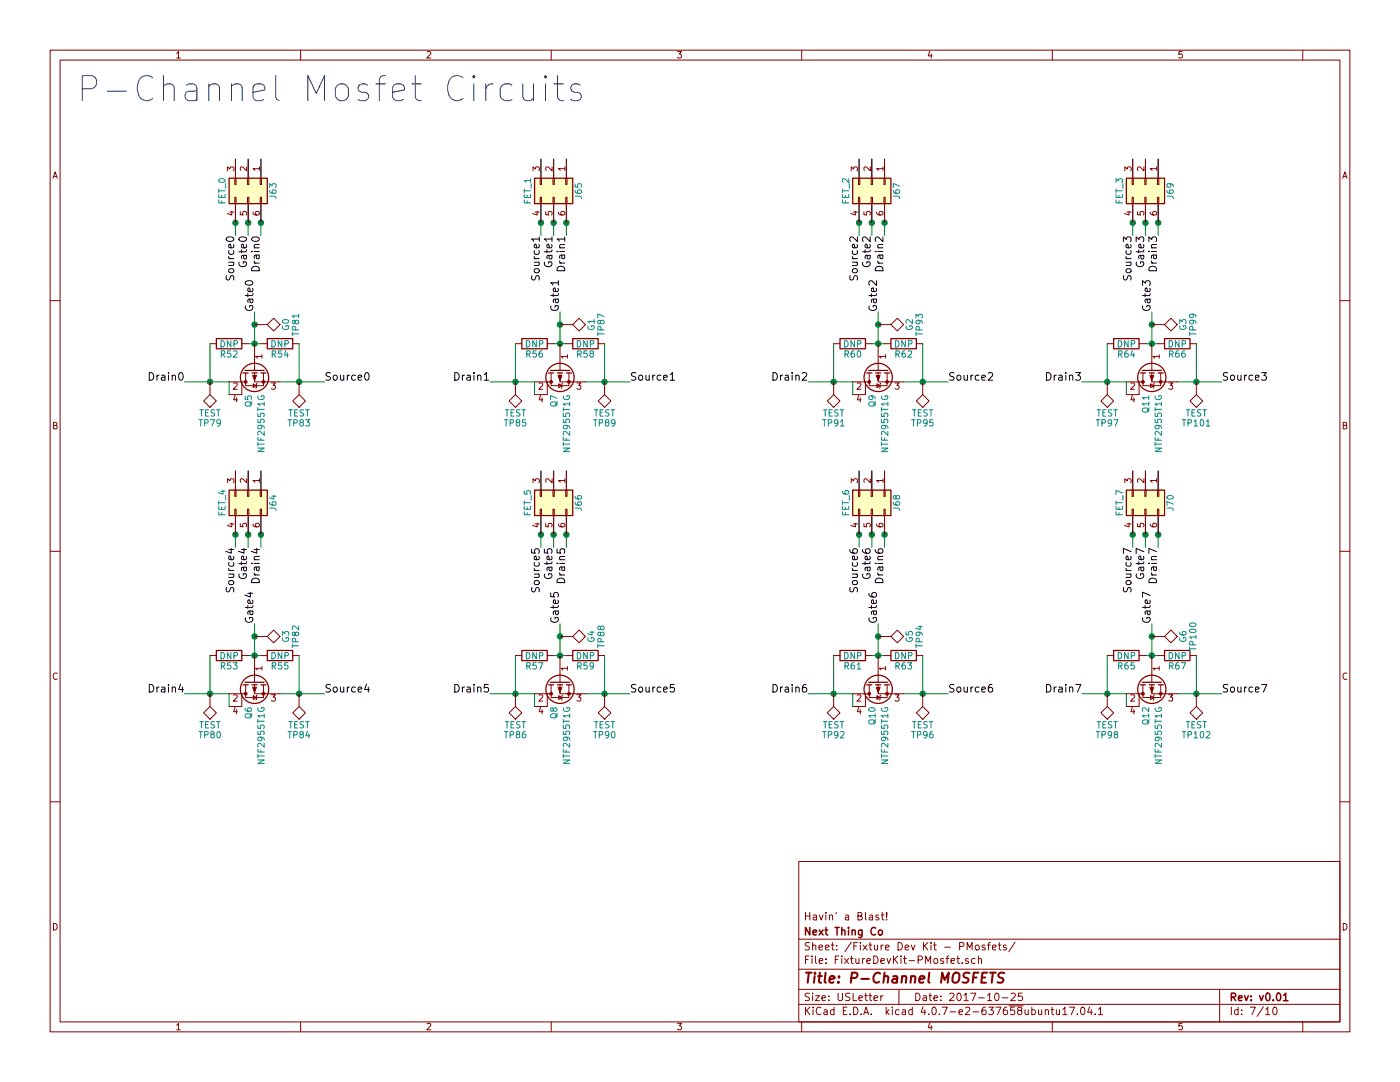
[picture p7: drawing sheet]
<svg xmlns="http://www.w3.org/2000/svg" width="279mm" height="216mm" viewBox="0 0 279 216" stroke-linecap="round" stroke-linejoin="round" font-family="sans-serif">
<g fill="none" stroke="#840000" stroke-width=".2">
<path d="M10 10h259.4v195.9h-259.4zM12 12h255.4v191.9h-255.4zM35.3 10.6l.3-.3v1.3M35.3 11.6h.7M60 10v2M85.2 10.4l.5-.1 .3 .3-.8 1h.8M110 10v2M135.2 10.3h.8l-.4 .5h.3l.1 .2-.1 .5-.2 .1-.5-.1M160 10v2M185.5 10.2l-.3 1h.8M185.9 10.7v.9M210 10v2"/>
<path d="M235.9 10.3h-.6v.6l.1-.1h.5l.1 .5-.3 .3-.4-.1M260 10v2M10.6 35.6l.4-1.3 .4 1.3M10.7 35.2h.6M45.4 34.1v-.8l.5 .4 .1-.3h.6l.1 .1-.1 .6M46.9 35.6h.2v1.2h-.2zM46.9 39.4h.2v1.2h-.2zM47 31.8v3.8M49.2 33.3v.8l-.9-.8-.3 .2 .1 .5M49.4 35.6h.3v1.2h-.3zM49.4 39.4h.3v1.2h-.3zM49.5 31.8v3.8"/>
<path d="M51.8 33.7h-1.3l.4 .3M51.8 33.3v.7M51.9 35.6h.3v1.2h-.3zM51.9 39.4h.3v1.2h-.3zM52.1 31.8v3.8M106.4 34.1v-.8l.5 .4 .1-.3h.5l.1 .1-.1 .6M107.8 35.6h.3v1.2h-.3zM107.8 39.4h.3v1.2h-.3zM107.9 31.8v3.8M110.2 33.3v.8l-.9-.8-.4 .2 .1 .5M110.4 35.6h.2v1.2h-.2zM110.4 39.4h.2v1.2h-.2z"/>
<path d="M110.5 31.8v3.8M112.7 33.7h-1.2l.3 .3M112.7 33.3v.7M112.9 35.6h.3v1.2h-.3zM112.9 39.4h.3v1.2h-.3zM113 31.8v3.8M169.9 34.1v-.8l.5 .4 .1-.3h.5l.1 .1-.1 .6M171.3 35.6h.3v1.2h-.3zM171.3 39.4h.3v1.2h-.3zM171.4 31.8v3.8M173.7 33.3v.8l-.9-.8-.4 .2 .1 .5M173.9 35.6h.2v1.2h-.2z"/>
<path d="M173.9 39.4h.2v1.2h-.2zM174 31.8v3.8M176.2 33.7h-1.2l.3 .3M176.2 33.3v.7M176.4 35.6h.3v1.2h-.3zM176.4 39.4h.3v1.2h-.3zM176.5 31.8v3.8M224.5 34.1v-.8l.5 .4 .1-.3h.5l.2 .1-.2 .6M225.9 35.6h.3v1.2h-.3zM225.9 39.4h.3v1.2h-.3zM226.1 31.8v3.8M228.3 33.3v.8l-.9-.8-.4 .2 .1 .5"/>
<path d="M228.5 35.6h.2v1.2h-.2zM228.5 39.4h.2v1.2h-.2zM228.6 31.8v3.8M230.8 33.7h-1.2l.3 .3M230.8 33.3v.7M231 35.6h.3v1.2h-.3zM231 39.4h.3v1.2h-.3zM231.1 31.8v3.8M268 35.6l.4-1.3 .4 1.3M268.1 35.2h.6M10 60h2M45.8 42.3h.9"/>
<path d="M46.3 42.1v.8l-1-.3M47 40.6v3.9M48 42.2v.6l.5 .1-.1-.2 .1-.5h.6l.1 .2-.1 .5M49.5 40.6v3.9M50.5 42.3v.4l.3 .1 .7 .1 .3-.2-.2-.5h-.4l-.2 .1v.4l.2 .2M52.1 40.6v3.9M106.8 42.3h.8M107.2 42.1v.8l-.9-.3M107.9 40.6v3.9M108.9 42.2v.6l.6 .1-.1-.2 .1-.5h.6l.1 .2-.1 .5M110.5 40.6v3.9M111.5 42.3v.4l.3 .1 .7 .1 .2-.2-.1-.5h-.4l-.2 .1-.1 .4 .3 .2"/>
<path d="M113 40.6v3.9M170.3 42.3h.8M170.7 42.1v.8l-.9-.3M171.4 40.6v3.9M172.4 42.2v.6l.6 .1-.1-.2 .1-.5h.6l.1 .2-.1 .5M174 40.6v3.9M175 42.3v.4l.3 .1 .7 .1 .2-.2-.1-.5h-.4l-.2 .1-.1 .4 .3 .2M176.5 40.6v3.9M224.9 42.3h.9M225.3 42.1v.8l-.9-.3M226.1 40.6v3.9M227 42.2v.6l.6 .1-.1-.2 .1-.5h.6l.1 .2-.1 .5"/>
<path d="M228.6 40.6v3.9M229.6 42.3v.4l.3 .1 .7 .1 .2-.2-.1-.5h-.4l-.2 .1-.1 .4 .3 .2M231.1 40.6v3.9M267.4 60h2M41.9 68.6h1.3M41.9 76.2v2.5M45.7 76.2h3.3M46.6 76.5l.5-.1 .2 .4-.7 .9h.7M46.9 78.9l-.3 .9h.8M47.2 79.3v.9M48.3 68.6h1.2M48.3 76.2v2.5h-2.6"/>
<path d="M49 74.4v1.8M50.5 76.6l.7 .4-.7 .3zM50.8 68.6v5.1M50.8 73.7v.2M50.8 74.4v1.8h5.1M50.8 64.8h2.5M51.3 76.5l-.2 1M52.1 68.6h1.2M52.3 71.1h-1.3l.4 .4M52.3 70.8v.7M52.6 74.4v2.6h-3.6v-.8M54.2 76.4h.8l-.5 .5 .4 .1v.5l-.2 .2-.5-.2"/>
<path d="M54.6 63.5l1.3 1.3-1.3 1.2-1.3-1.2zM58.4 68.6h1.3M59.7 76.2v2.5M102.9 68.6h1.2M102.9 76.2v2.5M106.7 76.2h3.3M107.6 76.5l.5-.1 .2 .4-.8 .9h.8M107.9 78.9l-.3 .9h.8M108.2 79.3v.9M109.2 68.6h1.3M109.2 76.2v2.5h-2.5M110 74.4v1.8"/>
<path d="M111.5 76.6l.6 .4-.6 .3zM111.8 68.6v5.1M111.8 73.7v.2M111.8 74.4v1.8h5M111.8 64.8h2.5M112.3 76.5l-.3 1M113 68.6h1.3M113.2 71.1h-1.2l.3 .4M113.2 70.8v.7M113.5 74.4v2.6h-3.5v-.8M115.1 76.4h.8l-.4 .5 .4 .1v.5l-.2 .2-.6-.2M115.6 63.5l1.2 1.3-1.2 1.2-1.3-1.2z"/>
<path d="M119.4 68.6h1.2M120.6 76.2v2.5M166.4 68.6h1.2M166.4 76.2v2.5M170.2 76.2h3.3M171.1 76.5l.5-.1 .2 .4-.8 .9h.8M171.4 78.9l-.3 .9h.8M171.7 79.3v.9M172.7 68.6h1.3M172.7 76.2v2.5h-2.5M173.5 74.4v1.8M175 76.6l.6 .4-.6 .3z"/>
<path d="M175.3 68.6v5.1M175.3 73.7v.2M175.3 74.4v1.8h5M175.3 64.8h2.5M175.8 76.5l-.3 1M176.5 68.6h1.3M176.7 71.1h-1.2l.3 .4M176.7 70.8v.7M177 74.4v2.6h-3.5v-.8M177.8 64.8l1.3-1.3 1.2 1.3-1.2 1.2zM178.6 76.4h.8l-.4 .5 .4 .1v.5l-.2 .2-.6-.2M182.9 68.6h1.2"/>
<path d="M184.1 76.2v2.5M221 68.6h1.2M221 76.2v2.5M224.8 76.2h3.3M225.7 76.5l.5-.1 .2 .4-.8 .9h.8M226 78.9l-.3 .9h.8M226.3 79.3v.9M227.3 68.6h1.3M227.3 76.2v2.5h-2.5M228.1 74.4v1.8M229.6 76.6l.7 .4-.7 .3zM229.9 68.6v5.1"/>
<path d="M229.9 73.7v.2M229.9 74.4v1.8h5M229.9 64.8h2.5M230.4 76.5l-.3 1M231.1 68.6h1.3M231.3 71.1h-1.2l.3 .4M231.3 70.8v.7M231.6 74.4v2.6h-3.5v-.8M232.4 64.8l1.3-1.3 1.2 1.3-1.2 1.2zM233.2 76.4h.8l-.4 .5 .4 .1v.5l-.2 .2-.6-.2M237.5 68.6h1.3M238.8 76.2v2.5"/>
<path d="M10.7 84.9l.5-.1 .2-.2-.1-.2-.6-.1v1.3h.5l.2-.5-.3-.2M40.6 80l1.3-1.3 1.3 1.3-1.3 1.3zM45.4 96.3v-.8l.5 .5 .1-.4h.6l.1 .2-.1 .5M46.9 97.8h.2v1.3h-.2zM47 94v3.8M49.2 95.5v.8l-.9-.8-.3 .3 .1 .4M49.4 97.8h.3v1.3h-.3zM49.5 94v3.8M51.8 95.9h-1.3l.4 .3M51.8 95.5v.7M51.9 97.8h.3v1.3h-.3zM52.1 94v3.8"/>
<path d="M58.4 80l1.3-1.3 1.3 1.3-1.3 1.3zM101.6 80l1.3-1.3 1.2 1.3-1.2 1.3zM106.4 96.3v-.8l.5 .5 .1-.4h.5l.1 .2-.1 .5M107.8 97.8h.3v1.3h-.3zM107.9 94v3.8M110.2 95.5v.8l-.9-.8-.4 .3 .1 .4M110.4 97.8h.2v1.3h-.2zM110.5 94v3.8M112.7 95.9h-1.2l.3 .3M112.7 95.5v.7M112.9 97.8h.3v1.3h-.3zM113 94v3.8"/>
<path d="M119.4 80l1.2-1.3 1.3 1.3-1.3 1.3zM165.1 80l1.3-1.3 1.2 1.3-1.2 1.3zM169.9 96.3v-.8l.5 .5 .1-.4h.5l.1 .2-.1 .5M171.3 97.8h.3v1.3h-.3zM171.4 94v3.8M173.7 95.5v.8l-.9-.8-.4 .3 .1 .4M173.9 97.8h.2v1.3h-.2zM174 94v3.8M176.2 95.9h-1.2l.3 .3M176.2 95.5v.7M176.4 97.8h.3v1.3h-.3zM176.5 94v3.8"/>
<path d="M182.9 80l1.2-1.3 1.3 1.3-1.3 1.3zM219.7 80l1.3-1.3 1.2 1.3-1.2 1.3zM224.5 96.3v-.8l.5 .5 .1-.4h.5l.2 .2-.2 .5M225.9 97.8h.3v1.3h-.3zM226.1 94v3.8M228.3 95.5v.8l-.9-.8-.4 .3 .1 .4M228.5 97.8h.2v1.3h-.2zM228.6 94v3.8M230.8 95.9h-1.2l.3 .3M230.8 95.5v.7M231 97.8h.3v1.3h-.3zM231.1 94v3.8"/>
<path d="M237.5 80l1.3-1.3 1.2 1.3-1.2 1.3zM268.1 84.9l.5-.1 .2-.2-.1-.2-.6-.1v1.3h.5l.2-.5-.3-.2M10 110h2M45.8 104.5h.9M46.3 104.4v.7l-1-.2M46.9 101.6h.2v1.3h-.2zM47 102.9v3.8M48 104.5v.6h.5l-.1-.1 .1-.5h.6l.1 .1-.1 .5M49.4 101.6h.3v1.3h-.3zM49.5 102.9v3.8M50.5 104.5v.4l.3 .2h.7l.3-.2-.2-.4-.4-.1-.2 .1v.4l.2 .2M51.9 101.6h.3v1.3h-.3z"/>
<path d="M52.1 102.9v3.8M106.8 104.5h.8M107.2 104.4v.7l-.9-.2M107.8 101.6h.3v1.3h-.3zM107.9 102.9v3.8M108.9 104.5v.6h.6l-.1-.1 .1-.5h.6l.1 .1-.1 .5M110.4 101.6h.2v1.3h-.2zM110.5 102.9v3.8M111.5 104.5v.4l.3 .2h.7l.2-.2-.1-.4-.4-.1-.2 .1-.1 .4 .3 .2M112.9 101.6h.3v1.3h-.3zM113 102.9v3.8M170.3 104.5h.8"/>
<path d="M170.7 104.4v.7l-.9-.2M171.3 101.6h.3v1.3h-.3zM171.4 102.9v3.8M172.4 104.5v.6h.6l-.1-.1 .1-.5h.6l.1 .1-.1 .5M173.9 101.6h.2v1.3h-.2zM174 102.9v3.8M175 104.5v.4l.3 .2h.7l.2-.2-.1-.4-.4-.1-.2 .1-.1 .4 .3 .2M176.4 101.6h.3v1.3h-.3zM176.5 102.9v3.8M224.9 104.5h.9M225.3 104.4v.7l-.9-.2M225.9 101.6h.3v1.3h-.3z"/>
<path d="M226.1 102.9v3.8M227 104.5v.6h.6l-.1-.1 .1-.5h.6l.1 .1-.1 .5M228.5 101.6h.2v1.3h-.2zM228.6 102.9v3.8M229.6 104.5v.4l.3 .2h.7l.2-.2-.1-.4-.4-.1-.2 .1-.1 .4 .3 .2M231 101.6h.3v1.3h-.3zM231.1 102.9v3.8M267.4 110h2M11.4 134.4a.62 .62 0 0 0-.8 .4 .62 .62 0 0 0 .6 .8l.2-.1M41.9 130.8h1.3M41.9 138.4v2.6M45.7 138.4h3.3"/>
<path d="M46.6 138.7l.5-.1 .2 .4-.7 .9h.7M48.3 130.8h1.2M48.3 138.4v2.6h-2.6M49 136.7v1.7M50.5 138.8l.7 .4-.7 .4zM50.8 127h2.5M50.8 136.7v1.7h5.1M50.8 130.8v5.1M50.8 135.9v.2M51.3 138.7l-.2 1M52.1 130.8h1.2M52.3 133.4h-1.3l.4 .3"/>
<path d="M52.3 133v.7M52.6 136.7v2.5h-3.6v-.8M53.3 127l1.3-1.3 1.3 1.3-1.3 1.3zM54.2 138.6h.8l-.5 .5 .4 .1v.6l-.2 .1-.5-.1M58.4 130.8h1.3M59.7 138.4v2.6M102.9 130.8h1.2M102.9 138.4v2.6M106.7 138.4h3.3M107.6 138.7l.5-.1 .2 .4-.8 .9h.8M109.2 130.8h1.3M109.2 138.4v2.6h-2.5"/>
<path d="M110 136.7v1.7M111.5 138.8l.6 .4-.6 .4zM111.8 127h2.5M111.8 136.7v1.7h5M111.8 130.8v5.1M111.8 135.9v.2M112.3 138.7l-.3 1M113 130.8h1.3M113.2 133.4h-1.2l.3 .3M113.2 133v.7M113.5 136.7v2.5h-3.5v-.8M114.3 127l1.3-1.3 1.2 1.3-1.2 1.3z"/>
<path d="M115.1 138.6h.8l-.4 .5 .4 .1v.6l-.2 .1-.6-.1M119.4 130.8h1.2M120.6 138.4v2.6M166.4 130.8h1.2M166.4 138.4v2.6M170.2 138.4h3.3M171.1 138.7l.5-.1 .2 .4-.8 .9h.8M172.7 130.8h1.3M172.7 138.4v2.6h-2.5M173.5 136.7v1.7M175 138.8l.6 .4-.6 .4zM175.3 127h2.5"/>
<path d="M175.3 136.7v1.7h5M175.3 130.8v5.1M175.3 135.9v.2M175.8 138.7l-.3 1M176.5 130.8h1.3M176.7 133.4h-1.2l.3 .3M176.7 133v.7M177 136.7v2.5h-3.5v-.8M177.8 127l1.3-1.3 1.2 1.3-1.2 1.3zM178.6 138.6h.8l-.4 .5 .4 .1v.6l-.2 .1-.6-.1M182.9 130.8h1.2M184.1 138.4v2.6"/>
<path d="M221 130.8h1.2M221 138.4v2.6M224.8 138.4h3.3M225.7 138.7l.5-.1 .2 .4-.8 .9h.8M227.3 130.8h1.3M227.3 138.4v2.6h-2.5M228.1 136.7v1.7M229.6 138.8l.7 .4-.7 .4zM229.9 127h2.5M229.9 130.8v5.1M229.9 135.9v.2M229.9 136.7v1.7h5"/>
<path d="M230.4 138.7l-.3 1M231.1 130.8h1.3M231.3 133.4h-1.2l.3 .3M231.3 133v.7M231.6 136.7v2.5h-3.5v-.8M232.4 127l1.3-1.3 1.2 1.3-1.2 1.3zM233.2 138.6h.8l-.4 .5 .4 .1v.6l-.2 .1-.6-.1M237.5 130.8h1.3M238.8 138.4v2.6M268.8 134.4a.62 .62 0 0 0-.8 .4 .62 .62 0 0 0 .6 .8l.2-.1M10 160h2M40.6 142.2l1.3-1.2 1.3 1.2-1.3 1.3z"/>
<path d="M46.9 141.1l-.3 .9h.8M47.2 141.6v.8M58.4 142.2l1.3-1.2 1.3 1.2-1.3 1.3zM101.6 142.2l1.3-1.2 1.2 1.2-1.2 1.3zM107.9 141.1l-.3 .9h.8M108.2 141.6v.8M119.4 142.2l1.2-1.2 1.3 1.2-1.3 1.3zM165.1 142.2l1.3-1.2 1.2 1.2-1.2 1.3zM171.4 141.1l-.3 .9h.8M171.7 141.6v.8M182.9 142.2l1.2-1.2 1.3 1.2-1.3 1.3zM219.7 142.2l1.3-1.2 1.2 1.2-1.2 1.3z"/>
<path d="M226 141.1l-.3 .9h.8M226.3 141.6v.8M237.5 142.2l1.3-1.2 1.2 1.2-1.2 1.3zM267.4 160h2M159.4 171.9h108v32h-108zM10.7 184.3a.65 .65 0 0 1 .7 .6 .65 .65 0 0 1-.7 .7zM159.4 197.4h108M159.4 193.4h108M159.4 187.4h108M160.8 182.1v1.5M160.8 191.5h.5M160.8 182.8h.8"/>
<path d="M161.5 190.8h-.7v1.5M161.5 198.2h-.5l-.3 .3 .1 .3 .7 .3v.4l-.2 .2-.6-.1M161.5 188.1h-.5l-.3 .2 .1 .3 .7 .4v.4l-.2 .2-.6-.1M161.6 182.1v1.5M162.1 190.8v.1M162.1 191.3v1M162.2 198.2v.1M162.2 188.7l.2-.1h.4v1M162.2 188.1v1.5M162.2 198.7v1M162.3 182.7h.6l.1 .9M162.7 198.7h.8l-.8 1h.8"/>
<path d="M162.8 190.8v1.2l.2 .3M163 182.9l-.5 .1-.2 .2 .2 .4 .5-.1M163.4 189.1l.8-.2-.1-.3h-.4l-.3 .2 .1 .7h.6M163.5 191.8l.7-.2-.1-.3h-.4l-.2 .2 .1 .7h.5M163.5 182.6l.4 1 .4-1M164 199.2l.7-.2v-.2l-.4-.1-.3 .2 .1 .7h.6M164.7 189.1l.8-.2-.1-.3h-.4l-.3 .2 .1 .7h.6M164.8 182.1v.1M164.8 182.6v1M164.8 192.1v.2M164.8 191.3v.2M165.4 199.5v.2"/>
<path d="M165.4 198.8v.1M165.5 182.7l.2-.1 .4 .1 .1 .9M165.5 182.6v1M165.9 188.6h.6M166.1 188.1v1.3l.4 .2M166.7 191.5h.5M167 182.1l-.2 .2M167 189.4v.2M167 188.6v.2M167.3 198.2v1.2l.2 .3h.3l.3-.3v-1.2M167.4 190.8h-.7v1.5M168 190.8v.1"/>
<path d="M168 191.3v1M168.6 191.3l.7 1M168.7 182.7h.6l.1 .9M169.3 191.3l-.7 1M169.4 182.9l-.5 .1-.2 .2 .2 .4 .5-.1M169.6 198.2h-.6l-.2 .3v.3l.7 .3v.4l-.2 .2-.5-.1M169.7 191.3h.6M169.9 188l-1.3 1.9M169.9 190.8v1.2l.4 .3M170.3 198.2v1.5h.7M170.4 188.8h.5M170.8 191.3l.1 .9 .3 .1 .2-.2"/>
<path d="M171.1 188.1h-.7v1.5M171.2 182.8l.7-.1v-.5l-.2-.1h-.5v1.5h.6l.2-.2 .1-.3-.4-.3M171.4 199.2l.7-.2v-.2l-.5-.1-.2 .2 .1 .7h.6M171.4 191.3v1M171.7 188.1v.1M171.7 188.6v1M172.1 191.3v1M172.3 188.6l.8 1M172.6 191.3l-.5 .2M172.6 198.7h.5M172.7 182.1v1.3l.2 .2M172.8 198.2v1.3l.3 .2"/>
<path d="M173 191.8l.7-.2v-.3h-.5l-.2 .2 .1 .7h.6M173.1 188.6l-.8 1M173.4 198.7h.6M173.4 188.6h.6M173.5 182.7h.6v.9M173.6 198.2v1.3l.4 .2M173.6 188.1v1.3l.4 .2M174.1 182.9l-.4 .1-.3 .2 .3 .4 .4-.1M174.4 190.8a.76 .76 0 0 1 .8 .7 .76 .76 0 0 1-.8 .8zM174.4 199.2l.7-.2v-.2l-.4-.1-.3 .2 .1 .7h.6M174.5 188.6l.1 .9 .3 .1 .2-.2M175.1 188.6v1"/>
<path d="M175.4 182.7a.37 .37 0 0 0-.6 .1l.1 .2 .5 .1v.2l-.2 .3-.4-.1M175.8 191.8l.7-.2v-.3h-.5l-.2 .2 .1 .7h.6M175.8 198.7v1M175.8 188.6v1M175.9 182.6h.5M176.1 182.1v1.3l.3 .2M176.2 198.7l-.4 .3M176.3 188.6l-.5 .2M176.7 189.1l.7-.2v-.3h-.5l-.2 .2 .1 .7h.6M176.9 183.4v.2M176.9 182.1v.9M177 191.3l.4 1 .3-1"/>
<path d="M178.3 190.8v1.5M178.5 191.4l.7 .9M179.2 190.8l-.9 .8M179.2 188.1a.76 .76 0 0 1 .9 .7 .76 .76 0 0 1-.9 .8zM179.4 197.4v3M179.8 190.8v.1M179.8 191.3v1M180.3 191.3h.6M180.5 190.8v1.2l.4 .3M180.6 189.1l.8-.2-.1-.3h-.4l-.3 .2 .1 .7h.6M181.4 191.7h1.1M181.9 188.6l.3 1 .4-1"/>
<path d="M182.8 198.2a.76 .76 0 0 1 .8 .7 .76 .76 0 0 1-.8 .8zM183.2 191.5h.7l.2-.2-.1-.4-.2-.1h-.6v1.5M184.3 198.8h.5l.1 .9M184.3 188.1v1.5M184.5 188.7l.7 .9M184.7 192.3v-1.5l.5 1 .5-1v1.5M184.9 199l-.5 .1-.2 .2 .2 .4 .5-.1M185.2 188.1l-.9 .8M185.4 198.7h.6M185.6 198.2v1.3l.4 .2M185.8 188.1v.1M185.8 188.6v1"/>
<path d="M186.3 188.6h.6M186.4 199.2l.7-.2-.1-.2-.4-.1-.2 .2 .1 .7h.5M186.4 191.4l.2-.1 .5 .1v.6l-.1 .2-.4 .1-.2-.2zM186.5 188.1v1.3l.4 .2M187.8 199.5v.2M187.8 198.8v.1M188.3 191.3a.37 .37 0 0 0-.6 .2l.1 .2 .5 .1 .1 .2-.3 .3-.4-.1M188.5 189h1.2M188.8 191.3h.6M189.4 190.8l-.4 .2v1.3M189.5 198.3l.6-.1 .3 .4-.9 1.1h.9M189.8 191.8l.7-.2-.1-.3h-.4l-.2 .2 .1 .7h.5"/>
<path d="M191 191.3h.5M191.1 198.3l.2-.1a.8 .8 0 0 1 .5 .7 .8 .8 0 0 1-.5 .8l-.2-.2-.1-.4zM191.2 190.8v1.2l.3 .3M191.5 188.8h.7l.2-.2-.1-.4-.2-.1h-.6v1.5M192 192.1v.2M192.4 198.6l.4-.4v1.5M192.4 199.7h.8M193 189.6v-1.5l.5 1 .5-1v1.5M193.2 191.3a.37 .37 0 0 0-.5 .2v.2l.5 .1 .1 .2-.2 .3-.4-.1M193.7 198.2h1l-.6 1.5M194.6 191.3h-.4l-.3 .2 .1 .6 .2 .2 .4-.1M194.7 188.7l.2-.1 .5 .1v.6l-.1 .2-.4 .1-.2-.2z"/>
<path d="M195.2 191.4l.3-.1h.3l.1 1M195.2 190.8v1.5M195.3 199.1h1.1M196.6 188.6a.37 .37 0 0 0-.6 .2l.1 .2 .5 .1v.2l-.2 .3-.4-.1M197.1 198.6l.4-.4v1.5M197.1 199.7h.8M197.1 188.6h.5M197.6 188.1l-.3 .2v1.3M198.1 189.1l.7-.2-.1-.3h-.4l-.2 .2v.7h.6M198.7 198.3l.2-.1a.8 .8 0 0 1 .5 .7 .8 .8 0 0 1-.5 .8l-.2-.2-.2-.4zM199.2 188.6h.6M199.4 188.1v1.3l.4 .2"/>
<path d="M200 199.1h1.1M200.8 188.6a.37 .37 0 0 0-.6 .2l.1 .2 .5 .1 .1 .2-.2 .3-.5-.1M201.8 198.3l.6-.1 .2 .4-.9 1.1h.9M202.6 188l-1.3 1.9M204 198.2h-.7l-.1 .7 .2-.1h.5l.2 .2-.1 .5-.2 .2-.6-.2M243.4 197.4v6.5M268.1 184.3a.65 .65 0 0 1 .7 .6 .65 .65 0 0 1-.7 .7zM35.3 204.5l.3-.3v1.3M35.3 205.5h.7M60 203.9v2M85.2 204.3l.5-.1 .3 .3-.8 1h.8M110 203.9v2"/>
<path d="M135.2 204.2h.8l-.4 .5h.3l.1 .2-.1 .5-.2 .1-.5-.1M159.4 200.4h108M160 203.9v2M160.8 201v1.5M161 201.6l.6 .9M161.6 201l-.8 .8M162.3 201v.1M162.3 201.5v1M163.8 201.1a.71 .71 0 0 0-1 .5 .71 .71 0 0 0 .8 .9l.2-.2M164.5 201.5h.5l.1 1M165.1 201.8l-.5 .1-.2 .2 .2 .4 .5-.1M166.4 201.5h-.4l-.3 .3 .1 .5 .2 .2 .4-.1"/>
<path d="M166.4 201v1.5M168.3 201.7h.5M169 201h-.7v1.5h.7M169.6 202.3v.2M170.4 201a.76 .76 0 0 1 .8 .7 .76 .76 0 0 1-.8 .8zM171.9 202.3v.2M172.4 202.5l.4-1.5 .6 1.5M172.5 202h.7M173.9 202.3v.2M176.9 201v1.5M177 201.9l.4 .6M177.4 201.5l-.5 .5"/>
<path d="M178.1 201v.1M178.1 201.5v1M179.4 201.5h-.4l-.3 .3 .1 .5 .2 .2 .4-.1M180.1 201.5h.6v1M180.7 201.8l-.5 .1-.2 .2 .2 .4 .5-.1M182.1 201.5h-.5l-.2 .3v.5l.2 .2 .5-.1M182.1 201v1.5M184.2 200.9l-.4 1.1h1M184.6 201.5v1M185.3 202.3v.2M185.5 204.1l-.3 1h.8M185.9 204.6v.9"/>
<path d="M186.1 201.1l.2-.1a.8 .8 0 0 1 .6 .7 .8 .8 0 0 1-.6 .8l-.2-.2-.1-.4zM187.5 202.3v.2M188 201h1.1l-.7 1.5M189.6 201.9h1.2M191.4 202l.7-.2-.1-.3h-.4l-.2 .2 .1 .7h.5M192.7 201.1l.6-.1 .2 .4-.9 1.1h.9M194.2 201.9h1.1M196.7 201h-.5a1.11 1.11 0 0 0-.1 1.4l.4 .1 .2-.2 .1-.5-.3-.3-.4 .1-.1 .2M197.3 201h.9l-.5 .5 .5 .2v.6l-.2 .2-.7-.2M198.7 201h1l-.6 1.5M200.9 201h-.4a1.11 1.11 0 0 0-.1 1.4l.4 .1 .2-.2 .1-.5-.3-.3-.4 .1-.2 .2M201.4 200.7h2.8"/>
<path d="M202.4 201h-.7v.7l.2-.2 .5 .1 .1 .2-.1 .5-.2 .2-.5-.2M203.4 201.6l-.3-.3v-.2l.3-.1h.4l.1 .2v.3l-.5 .1-.3 .3v.4l.3 .2h.3l.2-.3v-.3l-.2-.3M204.6 201.5v.9l.4 .1 .2-.2M205.2 201.5v1M205.9 201.5h.4l.3 .3-.1 .6h-.6M205.9 201v1.5M207.3 201.5v.9l.4 .1 .2-.2M207.9 201.5v1M208.6 201.6l.2-.1h.4v1M208.6 201.5v1M209.8 201.5h.5M210 201v1.3l.3 .2"/>
<path d="M210 203.9v2M210.8 201.5l.1 .9 .4 .1 .2-.2M211.5 201.5v1M212.1 201.4l.4-.4v1.5M212.1 202.5h.9M213.4 201h1.1l-.7 1.5M215 202.3v.2M215.8 201.1l.2-.1a.8 .8 0 0 1 .5 .7 .8 .8 0 0 1-.5 .8l-.2-.2-.2-.4zM217.4 200.9l-.3 1.1h.9M217.8 201.5v1M218.6 202.3v.2M219.2 201.4l.4-.4v1.5"/>
<path d="M219.2 202.5h.9M235.9 204.2h-.6v.6l.1-.1h.5l.1 .5-.3 .3-.4-.1M245.7 201v1.5M247.1 201.5h-.4l-.3 .3 .1 .5 .2 .2 .4-.1M247.1 201v1.5M247.8 202.3v.2M247.8 201.5v.2M249.5 201h1l-.6 1.5M252.1 200.9l-1.2 1.9M252.6 201.4l.4-.4v1.5M252.6 202.5h.8M254.2 201.1l.2-.1a.8 .8 0 0 1 .5 .7 .8 .8 0 0 1-.5 .8l-.2-.2-.2-.4z"/>
<path d="M260 203.9v2"/>
</g>
<g fill="none" stroke="#840000" stroke-width=".3">
<path d="M161.6 185.1v1.5l-.8-1.5v1.5M162.3 186.1l.7-.2-.1-.3h-.4l-.2 .2v.7h.6M163.5 185.6l.8 1M164.3 185.6l-.8 1M164.6 185.6h.6M164.8 185.1v1.3l.4 .2M166.6 185.1h.9M167.1 185.1v1.5M168 185.7l.2-.1h.4v1M168 185.1v1.5M169.3 185.1v.1M169.3 185.6v1"/>
<path d="M170.1 185.7l.2-.1h.3l.1 1M170.1 185.6v1M172 185.6v1.3l-.2 .2-.4-.1M172 185.6h-.4l-.3 .3 .1 .5 .2 .2 .4-.1M174.8 185.2a.71 .71 0 0 0-1 .5 .71 .71 0 0 0 .7 .9l.3-.2M175.4 185.7l.2-.1 .4 .1 .1 .6-.1 .2-.4 .1-.2-.2zM245.7 199l.8-.1 .1-.2-.1-.4-.2-.1h-.6v1.5M246.1 199l.5 .7M247.2 199.2l.7-.2-.1-.2-.4-.1-.2 .2v.7h.6M248.4 198.7l.3 1 .4-1M249.7 199.5v.2M249.7 198.8v.1"/>
<path d="M251.4 198.7l.3 1 .4-1M252.8 198.3l.2-.1a.8 .8 0 0 1 .5 .7 .8 .8 0 0 1-.5 .8l-.2-.2-.2-.4zM254.1 199.5v.2M254.9 198.3l.2-.1a.8 .8 0 0 1 .5 .7 .8 .8 0 0 1-.5 .8l-.2-.2-.2-.4zM256.2 198.6l.4-.4v1.5M256.2 199.7h.8"/>
</g>
<g fill="none" stroke="#840000" stroke-width=".41">
<path d="M160.9 194.1h1.1M161.4 194.1l-.2 2M162.6 194.8l-.2 1.3M162.7 194.1l-.1 .2 .2-.1-.1-.1-.1 .2M163.3 194.8h.7M163.6 194.1l-.2 1.7 .1 .2 .4 .1M164.8 194.1l-.2 1.7 .2 .3M165.6 195.4l.9-.2v-.4h-.8l-.2 1 .3 .3 .5-.1M167.3 195.9l.1 .1-.1 .1-.1-.1 .1-.1v.2M167.5 194.8l-.1 .2-.1-.1 .2-.1-.1 .2M169.9 195.1l1-.1a.56 .56 0 0 0 .1-.8l-1-.1-.2 2M171.9 195.3h1.5"/>
<path d="M175.6 194.3a.87 .87 0 0 0-1 0 .87 .87 0 0 0-.3 .9 .69 .69 0 0 0 .3 .8 .69 .69 0 0 0 .8-.1M176.4 194.9l.3-.1h.5v1.3M176.5 194.1l-.2 2M178.3 194.8h.7v1.3M179.1 195.2l-.7 .1a.4 .4 0 0 0-.4 .4 .4 .4 0 0 0 .3 .4l.7-.1M180 194.9l.3-.1h.5v1.3M180.1 194.8l-.2 1.3M181.8 194.9l.3-.1h.5v1.3M181.9 194.8l-.2 1.3M183.5 195.4l1-.2-.1-.4h-.6l-.3 .2v1l.2 .1 .6-.1M185.5 194.1l-.2 1.7 .2 .3M187.8 196.1l.2-2 .5 1.4 .9-1.4-.3 2"/>
<path d="M190.3 194.4a.66 .66 0 0 1 1.1 0 1.43 1.43 0 0 1-.5 1.7l-.6-.1a1.49 1.49 0 0 1 0-1.6zM193.5 194.2l-.8-.1-.3 .2-.1 .4a.81 .81 0 0 0 .9 .5l.1 .3-.2 .5-.2 .1-.8-.1M194.2 195h.7M195.3 194.1h-1l-.2 2M196 195h.6M197 194.1h-.9l-.3 2h1M197.6 194.1h1.1M198.1 194.1l-.2 2M200.4 194.2l-.7-.1-.3 .2-.2 .4a.81 .81 0 0 0 .9 .5l.2 .3-.3 .5-.2 .1-.7-.1"/>
</g>
<g fill="none" stroke="#0000c2" stroke-width=".2">
<path d="M16.4 17.7h1.9a1.36 1.36 0 0 0 1-1.3 1.36 1.36 0 0 0-1-1.3h-1.9v5M21.4 18.2h3.8M30.5 15.5a1.74 1.74 0 0 0-2.9 .8 3.2 3.2 0 0 0 .7 3.5 1.7 1.7 0 0 0 2.2-.2M32.6 17.2a1.23 1.23 0 0 1 2.2 .2v2.7M32.6 15.1v5M37.2 17l.4-.3h1l.5 .3 .2 .4v2.7M39.3 17.9l-.5 .3h-1.2a.98 .98 0 0 0-.7 .9 .98 .98 0 0 0 .7 1h1.2l.5-.3M41.7 17.2a1.23 1.23 0 0 1 2.1 .2v2.7M41.7 16.7v3.4M46.2 17.2a1.23 1.23 0 0 1 2.1 .2v2.7M46.2 16.7v3.4M50.5 18.4l2.4-.5v-.5l-.3-.4-.5-.3h-.9l-.5 .3-.2 .4v2l.2 .4 .5 .3h.9l.5-.3"/>
<path d="M55 15.1v4.3l.2 .4 .5 .3M67.2 17.2a1.36 1.36 0 0 1 1.3-.5 1.36 1.36 0 0 1 1 1v1.4a1.35 1.35 0 0 1-1.3 1 1.35 1.35 0 0 1-1.3-1v-1.4zM73.4 17l-.5-.3h-.7l-.5 .3-.2 .4 .2 .8 1.7 .4 .2 .5-.2 .7-.5 .3h-1l-.4-.3M75 16.7h1.9M76.9 15.1h-.5l-.5 .2-.2 .5v4.3M78.4 18.4l2.3-.5v-.5l-.2-.4-.5-.3h-.9l-.5 .3-.2 .4v2l.2 .4 .5 .3h.9l.5-.3M82.2 16.7h1.9M82.9 15.1v4.3l.2 .4 .5 .3h.5M92.4 15.5a1.74 1.74 0 0 0-2.8 .8 3.2 3.2 0 0 0 .7 3.5 1.7 1.7 0 0 0 2.1-.2M94.6 15.1l-.3 .2 .3 .2 .2-.2-.2-.2v.4M94.6 16.7v3.4M97 16.7v3.4"/>
<path d="M98.4 16.7a1.32 1.32 0 0 0-1.4 1M102.2 17l-.5-.3h-.9l-.7 .5-.3 .5v1.4l.5 .7 .5 .3h.9l.5-.3M104.3 16.7v2.7l.3 .4a1.33 1.33 0 0 0 1.9-.2M106.5 16.7v3.4M108.9 15.1l-.3 .2 .3 .2 .2-.2-.2-.2v.4M108.9 16.7v3.4M110.5 16.7h1.9M111.3 15.1v4.3l.2 .4 .5 .3h.4M115.8 17l-.5-.3h-.7l-.5 .3-.2 .4 .2 .8 1.7 .4 .2 .5-.2 .7-.5 .3h-.9l-.5-.3M61.4 20.1v-5l1.7 3.5 1.7-3.5v5"/>
</g>
<g fill="none" stroke="#008400" stroke-width=".2">
<path d="M47 31.8v15.2M49.5 31.8v15.2M52.1 31.8v15.2M107.9 31.8v15.2M110.5 31.8v15.2M113 31.8v15.2M171.4 31.8v15.2M174 31.8v15.2M176.5 31.8v15.2M226.1 31.8v15.2M228.6 31.8v15.2M231.1 31.8v15.2"/>
<path d="M36.8 76.2h8.9v2.5M41.9 68.6v7.6M49.5 68.6h2.6M50.8 62.2v6.4M55.9 76.2h8.9M59.7 68.6v7.6M97.8 76.2h8.9v2.5M102.9 68.6v7.6M110.5 68.6h2.5M111.8 62.2v6.4M116.8 76.2h8.9M120.6 68.6v7.6"/>
<path d="M161.3 76.2h8.9v2.5M166.4 68.6v7.6M174 68.6h2.5M175.3 62.2v6.4M180.3 76.2h8.9M184.1 68.6v7.6M215.9 76.2h8.9v2.5M221 68.6v7.6M228.6 68.6h2.5M229.9 62.2v6.4M234.9 76.2h8.9M238.8 68.6v7.6"/>
<path d="M47 94v15.2M49.5 94v15.2M52.1 94v15.2M107.9 94v15.2M110.5 94v15.2M113 94v15.2M171.4 94v15.2M174 94v15.2M176.5 94v15.2M226.1 94v15.2M228.6 94v15.2M231.1 94v15.2"/>
<path d="M36.8 138.4h8.9v2.6M41.9 130.8v7.6M49.5 130.8h2.6M50.8 124.5v6.3M55.9 138.4h8.9M59.7 130.8v7.6M97.8 138.4h8.9v2.6M102.9 130.8v7.6M110.5 130.8h2.5M111.8 124.5v6.3M116.8 138.4h8.9M120.6 130.8v7.6"/>
<path d="M161.3 138.4h8.9v2.6M166.4 130.8v7.6M174 130.8h2.5M175.3 124.5v6.3M180.3 138.4h8.9M184.1 130.8v7.6M215.9 138.4h8.9v2.6M221 130.8v7.6M228.6 130.8h2.5M229.9 124.5v6.3M234.9 138.4h8.9M238.8 130.8v7.6"/>
</g>
<g fill="#008400" stroke="#008400" stroke-width=".25">
<circle cx="229.9" cy="130.8" r=".51"/>
<circle cx="175.3" cy="130.8" r=".51"/>
<circle cx="111.8" cy="130.8" r=".51"/>
<circle cx="50.8" cy="130.8" r=".51"/>
<circle cx="229.9" cy="68.6" r=".51"/>
<circle cx="175.3" cy="68.6" r=".51"/>
<circle cx="111.8" cy="68.6" r=".51"/>
<circle cx="111.8" cy="64.8" r=".51"/>
<circle cx="50.8" cy="64.8" r=".51"/>
<circle cx="50.8" cy="68.6" r=".51"/>
<circle cx="226.1" cy="106.7" r=".51"/>
<circle cx="228.6" cy="106.7" r=".51"/>
<circle cx="231.1" cy="106.7" r=".51"/>
<circle cx="221" cy="138.4" r=".51"/>
<circle cx="238.8" cy="138.4" r=".51"/>
<circle cx="229.9" cy="127" r=".51"/>
<circle cx="171.5" cy="106.7" r=".51"/>
<circle cx="174" cy="106.7" r=".51"/>
<circle cx="176.5" cy="106.7" r=".51"/>
<circle cx="166.4" cy="138.4" r=".51"/>
<circle cx="184.2" cy="138.4" r=".51"/>
<circle cx="175.3" cy="127" r=".51"/>
<circle cx="108" cy="106.7" r=".51"/>
<circle cx="110.5" cy="106.7" r=".51"/>
<circle cx="113" cy="106.7" r=".51"/>
<circle cx="102.9" cy="138.4" r=".51"/>
<circle cx="120.7" cy="138.4" r=".51"/>
<circle cx="111.8" cy="127" r=".51"/>
<circle cx="47" cy="106.7" r=".51"/>
<circle cx="49.5" cy="106.7" r=".51"/>
<circle cx="52.1" cy="106.7" r=".51"/>
<circle cx="41.9" cy="138.4" r=".51"/>
<circle cx="59.7" cy="138.4" r=".51"/>
<circle cx="50.8" cy="127" r=".51"/>
<circle cx="226.1" cy="44.5" r=".51"/>
<circle cx="228.6" cy="44.5" r=".51"/>
<circle cx="231.1" cy="44.5" r=".51"/>
<circle cx="221" cy="76.2" r=".51"/>
<circle cx="238.8" cy="76.2" r=".51"/>
<circle cx="229.9" cy="64.8" r=".51"/>
<circle cx="171.5" cy="44.5" r=".51"/>
<circle cx="174" cy="44.5" r=".51"/>
<circle cx="176.5" cy="44.5" r=".51"/>
<circle cx="166.4" cy="76.2" r=".51"/>
<circle cx="184.2" cy="76.2" r=".51"/>
<circle cx="175.3" cy="64.8" r=".51"/>
<circle cx="108" cy="44.5" r=".51"/>
<circle cx="110.5" cy="44.5" r=".51"/>
<circle cx="113" cy="44.5" r=".51"/>
<circle cx="102.9" cy="76.2" r=".51"/>
<circle cx="120.7" cy="76.2" r=".51"/>
<circle cx="47" cy="44.5" r=".51"/>
<circle cx="49.5" cy="44.5" r=".51"/>
<circle cx="52.1" cy="44.5" r=".51"/>
<circle cx="41.9" cy="76.2" r=".51"/>
<circle cx="59.7" cy="76.2" r=".51"/>
</g>
<g fill="none" stroke="#840000" stroke-width=".25">
<path d="M45.7 35.6h7.6v5h-7.6zM106.7 35.6h7.6v5h-7.6zM170.2 35.6h7.6v5h-7.6zM224.8 35.6h7.6v5h-7.6zM43.2 67.6h5.1v2h-5.1zM48.5 74.4h1M48.9 73.9h3.8M50.3 74.4h1M52.1 74.4h1M53.3 67.6h5.1v2h-5.1zM104.1 67.6h5.1v2h-5.1zM109.5 74.4h1"/>
<path d="M109.9 73.9h3.8M111.3 74.4h1M113 74.4h1M114.3 67.6h5.1v2h-5.1zM167.6 67.6h5.1v2h-5.1zM173 74.4h1M173.4 73.9h3.8M174.8 74.4h1M176.5 74.4h1M177.8 67.6h5.1v2h-5.1zM222.2 67.6h5.1v2h-5.1zM227.6 74.4h1"/>
<path d="M228 73.9h3.8M229.4 74.4h1M231.1 74.4h1.1M232.4 67.6h5.1v2h-5.1zM45.7 97.8h7.6v5.1h-7.6zM106.7 97.8h7.6v5.1h-7.6zM170.2 97.8h7.6v5.1h-7.6zM224.8 97.8h7.6v5.1h-7.6zM43.2 129.8h5.1v2h-5.1zM48.5 136.7h1M48.9 136.1h3.8M50.3 136.7h1"/>
<path d="M52.1 136.7h1M53.3 129.8h5.1v2h-5.1zM104.1 129.8h5.1v2h-5.1zM109.5 136.7h1M109.9 136.1h3.8M111.3 136.7h1M113 136.7h1M114.3 129.8h5.1v2h-5.1zM167.6 129.8h5.1v2h-5.1zM173 136.7h1M173.4 136.1h3.8M174.8 136.7h1"/>
<path d="M176.5 136.7h1M177.8 129.8h5.1v2h-5.1zM222.2 129.8h5.1v2h-5.1zM227.6 136.7h1M228 136.1h3.8M229.4 136.7h1M231.1 136.7h1.1M232.4 129.8h5.1v2h-5.1z"/>
<circle cx="50.8" cy="75.3" r="2.82"/>
<circle cx="111.8" cy="75.3" r="2.82"/>
<circle cx="175.3" cy="75.3" r="2.82"/>
<circle cx="229.9" cy="75.3" r="2.82"/>
<circle cx="50.8" cy="137.5" r="2.82"/>
<circle cx="111.8" cy="137.5" r="2.82"/>
<circle cx="175.3" cy="137.5" r="2.82"/>
<circle cx="229.9" cy="137.5" r="2.82"/>
</g>
<g fill="none" stroke="#008484" stroke-width=".2">
<path d="M43.7 39.9v.6h1.2M43.7 38.8v.6h1.2v-.6M43.7 37.7v.7M43.7 38.1h1.2M43.8 35.8a.69 .69 0 0 1 1.1 .3 .74 .74 0 0 1-1.2-.1zM44.2 39v.4M45 36.6v1M53.8 39.1l1.1 .1 .2 .4M53.8 38l.1 .4 .2 .1 .7 .1 .3-.2-.1-.5h-.5l-.1 .1-.1 .4 .2 .2M53.8 37.4v-.7l.5 .4 .1-.4h.6l.1 .2-.1 .5M104.6 39.9v.6h1.3M104.6 38.8v.6h1.3v-.6"/>
<path d="M104.6 37.7v.7M104.6 38.1h1.3M105.2 39v.4M105.9 36h-1.3l.4 .4M105.9 35.7v.7M106 36.6v1M114.8 39.1l1 .1 .3 .4M114.8 38v.4l.3 .1 .7 .1 .3-.2-.2-.5h-.4l-.2 .1v.4l.2 .2M114.8 36.7v.6l.6 .1-.1-.2 .1-.5h.5l.2 .2-.2 .5M168.1 39.9v.6h1.3M168.1 38.8v.6h1.3v-.6M168.1 37.7v.7"/>
<path d="M168.1 38.1h1.3M168.7 39v.4M169.4 35.7v.7l-.9-.7-.4 .2 .1 .5M169.5 36.6v1M178.3 39.1l1 .1 .3 .4M178.3 38v.4l.3 .1 .7 .1 .3-.2-.2-.5h-.4l-.2 .1v.4l.2 .2M179.6 37.1l-1.3-.5v.8M222.7 39.9v.6h1.3M222.7 38.8v.6h1.3v-.6M222.7 36.4v-.7l.5 .4 .1-.4h.6l.1 .2-.1 .5M222.7 37.7v.7M222.7 38.1h1.3"/>
<path d="M223.3 39v.4M224.1 36.6v1M232.9 39.1l1.1 .1 .2 .4M232.9 38v.4l.3 .1 .7 .1 .3-.2-.2-.5h-.4l-.2 .1v.4l.2 .2M233.4 36.7l.3 .2v.2l-.3 .3-.5-.1v-.4l.2-.2a.84 .84 0 0 1 1.1 .3v.3M44.2 40.1v.4M105.2 40.1v.4M168.7 40.1v.4M223.3 40.1v.4M44.1 68a.64 .64 0 0 1 .7 .6 .64 .64 0 0 1-.7 .6zM44.2 70.7l.6-.1v-.5l-.6-.1v1.3M44.5 70.7l.4 .6"/>
<path d="M46.1 70h-.7v.6l.2-.1 .5 .1v.5l-.2 .2-.5-.2M46.1 68v1.2l-.7-1.2v1.2M46.6 70.1l.5-.1 .2 .4-.8 .9h.8M46.7 68.6h.6v-.5l-.6-.1v1.2M48.9 79v.7h.6l-.1-.2 .1-.5h.6l.1 .2-.1 .5M51.5 79a.59 .59 0 0 0 .6 .7 .59 .59 0 0 0 .6-.7h-.5v.2M54.3 68a.64 .64 0 0 1 .7 .6 .64 .64 0 0 1-.7 .6zM54.3 70.7l.6-.1 .1-.5-.7-.1v1.3M54.6 70.7l.4 .6M56.2 70h-.6l-.1 .6 .2-.1 .5 .1v.5l-.2 .2-.5-.2M56.2 68v1.2l-.7-1.2v1.2M56.4 65a.59 .59 0 0 0 .6 .8 .59 .59 0 0 0 .6-.8h-.5v.2"/>
<path d="M56.4 64a.76 .76 0 0 1 1.2 .2 .74 .74 0 0 1-1.2-.1zM56.8 68.6h.7v-.5l-.7-.1v1.2M57 69.9l-.2 .9h.7M57.4 70.4v.9M58.3 66.3v.7M58.3 66.6h1.3M58.9 64.1l.2-.2 .4 .1 .1 .1-.1 .5h-.4l-.2-.1-.1-.5h-.4l-.1 .1 .1 .5h.2l.3-.2M59 65.8l-.1-.6h-.5l-.1 .6h1.3M59.6 63h-1.3l.4 .4M59.6 62.7v.7M105.1 68a.64 .64 0 0 1 .7 .6 .64 .64 0 0 1-.7 .6zM105.1 70.7l.6-.1 .1-.5-.7-.1v1.3"/>
<path d="M105.4 70.7l.4 .6M107 70h-.6l-.1 .6 .2-.1 .5 .1v.5l-.2 .2-.5-.2M107 68v1.2l-.7-1.2v1.2M107.6 68.6h.7v-.5l-.7-.1v1.2M108.2 70l-.4 .1-.2 .2v.7l.2 .3 .4-.2 .1-.4-.1-.2h-.4l-.2 .2M111.2 79.5l-1.3-.6v.9M112.5 79a.59 .59 0 0 0 .5 .7 .59 .59 0 0 0 .6-.7h-.5v.2M115.2 68a.64 .64 0 0 1 .7 .6 .64 .64 0 0 1-.7 .6zM115.3 70.7l.6-.1 .1-.5-.7-.1v1.3M115.6 70.7l.4 .6M117.2 70h-.6l-.1 .6 .2-.1 .5 .1v.5l-.2 .2-.5-.2M117.2 68v1.2l-.7-1.2v1.2"/>
<path d="M117.4 65a.59 .59 0 0 0 .5 .8 .59 .59 0 0 0 .6-.8h-.5v.2M117.8 68.6h.6l.1-.5-.7-.1v1.2M118 70.5l-.3-.2 .1-.2 .2-.1 .4 .1v.3l-.6 .2-.1 .2 .1 .3 .2 .2h.2l.2-.3v-.3l-.2-.2M118.6 64.1h-1.3l.4 .4M118.6 63.8v.7M119.3 66.3v.7M119.3 66.6h1.3M119.8 64.1l.3-.2 .3 .1 .2 .1-.1 .4-.4 .1-.2-.1-.2-.5h-.3l-.1 .1 .1 .5h.2l.2-.2M120 65.8l-.1-.6h-.5l-.1 .6h1.3M120.6 63.2l-1.3-.6v.9M168.6 68a.64 .64 0 0 1 .7 .6 .64 .64 0 0 1-.7 .6zM168.6 70.7l.6-.1 .1-.5-.7-.1v1.3"/>
<path d="M168.9 70.7l.4 .6M170.4 70l-.3 .1-.2 .2-.1 .7 .3 .3 .4-.2 .1-.4-.2-.2h-.3l-.3 .2M170.5 68v1.2l-.7-1.2v1.2M171.1 68.6h.7v-.5l-.7-.1v1.2M171.2 70.1l.1-.1a.67 .67 0 0 1 .5 .6 .67 .67 0 0 1-.5 .7l-.2-.5zM173.9 79l.3 .2v.3l-.3 .2-.5-.1v-.4l.2-.2a.84 .84 0 0 1 1.1 .3v.3M176 79a.59 .59 0 0 0 .5 .7 .59 .59 0 0 0 .6-.7h-.5v.2M178.7 68a.64 .64 0 0 1 .7 .6 .64 .64 0 0 1-.7 .6zM178.8 70.7l.6-.1 .1-.5-.7-.1v1.3M179.1 70.7l.4 .6M180.6 70l-.4 .1-.1 .2-.1 .7 .2 .3 .5-.2v-.4l-.1-.2h-.4l-.2 .2M180.7 68v1.2l-.7-1.2v1.2"/>
<path d="M180.9 65a.59 .59 0 0 0 .5 .8 .59 .59 0 0 0 .6-.8h-.5v.2M181.2 70.1l.5-.1 .2 .4-.7 .9h.7M181.3 68.6h.6l.1-.5-.7-.1v1.2M182.1 63.8v.8l-.9-.8-.4 .2 .1 .5M182.8 63.5v-.8l.5 .4 .1-.4h.5l.2 .2-.2 .6M182.8 66.3v.7M182.8 66.6h1.3M183.3 63.9l.3 .2v.3l-.3 .2-.4-.1-.1-.4 .2-.2a.84 .84 0 0 1 1.1 .4v.2M183.5 65.8l-.1-.6h-.5l-.1 .6h1.3M223.2 68a.64 .64 0 0 1 .7 .6 .64 .64 0 0 1-.7 .6zM223.2 70.7l.7-.1v-.5l-.7-.1v1.3M223.5 70.7l.5 .6"/>
<path d="M225 70l-.3 .1-.2 .2v.7l.2 .3 .4-.2 .1-.4-.2-.2h-.3l-.2 .2M225.1 68v1.2l-.7-1.2v1.2M225.8 68.6h.6v-.5l-.6-.1v1.2M226 69.9l-.3 .9h.7M226.3 70.4v.9M229.3 79.3h-1.3l.3 .4M229.3 79v.7M230.6 79a.59 .59 0 0 0 .6 .7 .59 .59 0 0 0 .5-.7h-.5v.2M233.3 68a.64 .64 0 0 1 .7 .6 .64 .64 0 0 1-.7 .6zM233.4 70.7l.6-.1 .1-.5-.7-.1v1.3M233.7 70.7l.4 .6M235.2 70l-.4 .1-.1 .2-.1 .7 .2 .3 .5-.2v-.4l-.1-.2h-.4l-.2 .2"/>
<path d="M235.3 68v1.2l-.7-1.2v1.2M235.4 64.6v-.8l.5 .4 .1-.4h.6l.1 .2-.1 .6M235.5 65a.59 .59 0 0 0 .6 .8 .59 .59 0 0 0 .5-.8h-.5v.2M235.9 68.6h.6l.1-.5-.7-.1v1.2M236.4 70l-.3 .1-.2 .2-.1 .7 .3 .3 .4-.2 .1-.4-.2-.2h-.3l-.3 .2M237.4 66.3v.7M237.4 66.6h1.3M237.9 63.9l.3 .2v.3l-.3 .2-.4-.1-.1-.4 .2-.2a.84 .84 0 0 1 1.1 .4v.2M237.9 62.7l.3 .2v.3l-.3 .2-.4-.1-.1-.4 .2-.2a.84 .84 0 0 1 1.1 .3v.3M238.1 65.8l-.1-.6h-.5l-.1 .6h1.3M39.7 83.7h.7M39.9 81.8h.7"/>
<path d="M40.1 83.7v1.3M40.2 81.8v1.2M40.8 84.4l.7-.1v-.5l-.7-.1v1.3M41 82.3h.5M41.6 81.8h-.6v1.2h.6M42 83.7h.8l-.5 1.3M42.8 81.8l-.6 .1v.3l.5 .3 .1 .3-.2 .2h-.5M43.2 81.8h.7M43.6 81.8v1.2M43.7 99.9v.8M44 84.3l-.2 .2h-.3l-.2-.2 .1-.5 .4-.1 .2 .3a.84 .84 0 0 1-.4 1h-.2M44.1 98h.8"/>
<path d="M44.5 97.8v.8l-.9-.3M45 98.9v.9M49 80.4a.83 .83 0 0 1 1.2 .1 .44 .44 0 0 1-.4 .5h-.7l-.2-.3zM50.3 80.1l-.4 .7M51.5 89.4h1.2l-1.2 .7h1.2M51.5 87.2v.6h1.2M51.5 83.7v.6l.5 .1-.1-.2 .1-.5h.6l.1 .2-.1 .5M51.5 82.5v.6h.5l-.1-.1 .1-.5h.6l.1 .2-.1 .4M51.5 81.3v.7M51.5 88.3v.7M51.5 88.6h1.2M51.5 81.7h1.2"/>
<path d="M52 84.9l.2 .2v.2l-.2 .3-.5-.1v-.4l.2-.2a.84 .84 0 0 1 1 .3v.3M52 87.4v.4M52.7 86.1v.8l-.9-.8-.3 .2 .1 .5M52.7 80.6h-1.2l.3 .3M52.7 80.2v.7M54.2 99h.9M54.7 98.8v.8l-1-.3M57.5 83.7h.7M57.7 81.8h.7M57.8 83.7v1.3M58 81.8v1.2M58.6 84.4l.6-.1 .1-.5-.7-.1v1.3"/>
<path d="M58.8 82.3h.4M59.4 81.8h-.6v1.2h.6M60.1 84.3l-.3-.3 .1-.2 .2-.1 .4 .1v.4l-.6 .1-.1 .2 .1 .4 .2 .1h.2l.3-.2-.1-.4-.2-.1M60.6 81.8l-.7 .1v.3l.6 .3 .1 .3-.2 .2h-.5M61 83.7h.8l-.5 .5 .4 .1v.6l-.2 .1-.5-.1M61 81.8h.7M61.3 81.8v1.2M100.7 83.7h.7M100.8 81.8h.7M101 83.7v1.3M101.2 81.8v1.2M101.8 84.4l.6-.1 .1-.5-.7-.1v1.3"/>
<path d="M102 82.3h.4M102.6 81.8h-.6v1.2h.6M103.3 84.3l-.3-.3 .1-.2 .2-.1 .4 .1v.4l-.6 .1-.1 .2 .1 .4 .2 .1h.2l.2-.2v-.4l-.2-.1M103.8 81.8l-.7 .1v.3l.6 .3 .1 .3-.2 .2h-.5M104.2 81.8h.7M104.5 81.8v1.2M104.6 97.9v.7h.6l-.1-.2 .1-.5h.6l.1 .2-.1 .5M104.6 99.9v.8M104.9 83.7h-.6l-.1 .6 .2-.1 .5 .1v.6l-.2 .1-.5-.1M106 98.9v.9M109.9 80.4a.83 .83 0 0 1 1.3 .1 .44 .44 0 0 1-.5 .5h-.6l-.2-.3zM111.3 80.1l-.5 .7"/>
<path d="M112.4 89.4h1.3l-1.3 .7h1.3M112.4 87.2v.6h1.3M112.4 83.7v.6l.6 .1-.1-.2 .1-.5h.6l.1 .2-.1 .5M112.4 82.5v.6h.6l-.1-.1 .1-.5h.6l.1 .2-.1 .4M112.4 81.3v.7M112.4 88.3v.7M112.4 88.6h1.3M112.4 81.7h1.3M113 84.9l.2 .2v.2l-.2 .3-.5-.1-.1-.4 .2-.2a.84 .84 0 0 1 1.1 .3v.3M113 87.4v.4M113.7 86.1v.8l-.9-.8-.4 .2 .1 .5M113.7 80.6h-1.3l.4 .3"/>
<path d="M113.7 80.2v.7M114.8 99v.4l.3 .1 .7 .1 .3-.2-.2-.5h-.4l-.2 .1v.4l.2 .2M118.4 83.7h.8M118.6 81.8h.7M118.8 83.7v1.3M119 81.8v1.2M119.6 84.4l.6-.1v-.5l-.6-.1v1.3M119.8 82.3h.4M120.4 81.8h-.6v1.2h.6M121 84.3l-.2-.3 .1-.2 .1-.1 .5 .1v.4l-.6 .1-.1 .2 .1 .4 .1 .1h.3l.2-.2v-.4l-.2-.1M121.6 81.8h-.5l-.2 .2 .1 .3 .5 .3v.3l-.2 .1h-.4M121.9 81.8h.8"/>
<path d="M122.3 81.8v1.2M122.7 84.3l-.2 .2h-.2l-.3-.2 .1-.5 .4-.1 .2 .3a.84 .84 0 0 1-.3 1h-.3M164.2 83.7h.7M164.3 81.8h.7M164.5 83.7v1.3M164.7 81.8v1.2M165.3 84.4l.6-.1 .1-.5-.7-.1v1.3M165.5 82.3h.4M166.1 81.8h-.6v1.2h.6M167.2 84.3l-.2 .2h-.2l-.3-.2 .1-.5 .4-.1 .2 .3a.84 .84 0 0 1-.3 1h-.3M167.3 81.8l-.7 .1v.3l.6 .3 .1 .3-.2 .2h-.5M167.7 81.8h.7"/>
<path d="M167.7 84.1l.4-.4v1.3M167.7 85h.8M168 81.8v1.2M168.1 98l.1 .4 .2 .2h.7l.3-.2-.1-.5h-.5l-.1 .1-.1 .4 .2 .2M168.1 99.9v.8M169.5 98.9v.9M173.4 80.4a.83 .83 0 0 1 1.3 .1 .44 .44 0 0 1-.5 .5h-.6l-.2-.3zM174.8 80.1l-.5 .7M175.9 89.4h1.3l-1.3 .7h1.3M175.9 87.2v.6h1.3M175.9 83.7v.6l.6 .1-.1-.2 .1-.5h.6l.1 .2-.1 .5M175.9 82.5v.6h.6l-.1-.1 .1-.5h.6l.1 .2-.1 .4"/>
<path d="M175.9 81.3v.7M175.9 88.3v.7M175.9 88.6h1.3M175.9 81.7h1.3M176.5 84.9l.2 .2v.2l-.2 .3-.5-.1-.1-.4 .2-.2a.84 .84 0 0 1 1.1 .3v.3M176.5 87.4v.4M177.2 86.1v.8l-.9-.8-.4 .2 .1 .5M177.2 80.6h-1.3l.4 .3M177.2 80.2v.7M178.8 99.1l.3-.2h.3l.2 .2-.1 .4-.4 .1-.2-.1-.2-.6h-.3l-.1 .6 .3 .1 .2-.2M181.9 83.7h.8M182.1 81.8h.7"/>
<path d="M182.3 83.7v1.3M182.5 81.8v1.2M183.1 84.4l.6-.1v-.5l-.6-.1v1.3M183.3 82.3h.4M183.9 81.8h-.6v1.2h.6M185 84.3l-.2 .2h-.3l-.2-.2 .1-.5 .4-.1 .2 .3a.84 .84 0 0 1-.3 1h-.3M185.1 81.8l-.7 .1v.3l.5 .3 .2 .3-.3 .2h-.4M185.4 81.8h.8M185.8 81.8v1.2M186.2 83.7h-.6l-.1 .6 .2-.1 .5 .1v.6l-.2 .1-.5-.1M218.8 83.7h.7M218.9 81.8h.8"/>
<path d="M219.1 83.7v1.3M219.3 81.8v1.2M219.9 84.4l.6-.1 .1-.5-.7-.1v1.3M220.1 82.3h.4M220.7 81.8h-.6v1.2h.6M221.8 84.3l-.2 .2h-.2l-.3-.2 .1-.5 .4-.1 .2 .3a.84 .84 0 0 1-.3 1h-.3M221.9 81.8l-.7 .1v.3l.6 .3 .1 .3-.2 .2h-.5M222.3 83.7h.8l-.5 1.3M222.3 81.8h.7M222.6 81.8v1.2M222.7 99.9v.8M224 98.4l-1.3-.6v.9"/>
<path d="M224.1 98.9v.9M228 81.6a.83 .83 0 0 1 1.3 .1 .44 .44 0 0 1-.5 .5h-.6l-.2-.2zM229.3 80.6h-1.3l.3 .3M229.3 80.2v.7M229.4 81.4l-.4 .6M230.5 89.4h1.3l-1.3 .7h1.3M230.5 87.2v.6h1.3M230.5 83.7v.6l.6 .1-.1-.2 .1-.5h.6l.1 .2-.1 .5M230.5 82.5v.6h.6l-.1-.1 .1-.5h.6l.1 .2-.1 .4M230.5 81.3v.7M230.5 88.3v.7M230.5 88.6h1.3"/>
<path d="M230.5 81.7h1.3M231.1 84.9l.2 .2v.2l-.2 .3-.5-.1-.1-.4 .3-.2a.84 .84 0 0 1 1 .3v.3M231.1 87.4v.4M231.8 86.1v.8l-.9-.8-.4 .2 .1 .5M231.8 80.6h-1.3l.4 .3M231.8 80.2v.7M232.9 99.1a.76 .76 0 0 1 1.3 .2 .74 .74 0 0 1-1.3-.1zM235.9 83.7h.8M236.3 83.7v1.3M236.7 81.8h.7M237.1 84.4l.6-.1v-.5l-.6-.1v1.3M237.1 81.8v1.2"/>
<path d="M237.9 82.3h.4M238.3 84.1l.4-.4v1.3M238.3 85h.7M238.5 81.8h-.6v1.2h.6M239.6 83.8l.2-.1a.67 .67 0 0 1 .5 .7 .67 .67 0 0 1-.5 .6l-.3-.5zM239.7 81.8h-.5l-.2 .2 .1 .3 .5 .3v.3l-.2 .1h-.4M240.1 81.8h.7M240.4 81.8v1.2M240.7 84.1l.4-.4v1.3M240.7 85h.8M43.7 102.1v.6h1.2M43.7 101v.6h1.2v-.6"/>
<path d="M43.7 100.3h1.2M44.2 101.2v.4M44.2 102.3v.4M53.8 101.4h1.1l.2 .5M53.8 100.2l.1 .4 .2 .2h.7l.3-.2-.1-.4-.5-.1-.1 .1-.1 .4 .2 .2M104.6 102.1v.6h1.3M104.6 101v.6h1.3v-.6M104.6 100.3h1.3M105.2 101.2v.4M105.2 102.3v.4M114.8 101.4h1l.3 .5M114.8 100.2v.4l.3 .2h.7l.3-.2-.2-.4-.4-.1-.2 .1v.4l.2 .2"/>
<path d="M168.1 102.1v.6h1.3M168.1 101v.6h1.3v-.6M168.1 100.3h1.3M168.7 101.2v.4M168.7 102.3v.4M178.3 101.4h1l.3 .5M178.3 100.2v.4l.3 .2h.7l.3-.2-.2-.4-.4-.1-.2 .1v.4l.2 .2M222.7 102.1v.6h1.3M222.7 101v.6h1.3v-.6M222.7 100.3h1.3M223.3 101.2v.4M223.3 102.3v.4"/>
<path d="M232.9 101.4h1.1l.2 .5M234.2 100.6l-1.3-.5v.8M44.1 130.2a.64 .64 0 0 1 .7 .6 .64 .64 0 0 1-.7 .7zM44.2 132.9l.6-.1v-.5l-.6-.1v1.3M44.5 132.9l.4 .6M46.1 132.2h-.7v.6l.2-.1 .5 .1v.6l-.2 .1-.5-.1M46.1 130.2v1.3l-.7-1.3v1.3M46.5 132.2h.8l-.4 .5 .4 .1v.6l-.2 .1-.6-.1M46.7 130.9l.6-.1v-.5l-.6-.1v1.3M54.3 130.2a.64 .64 0 0 1 .7 .6 .64 .64 0 0 1-.7 .7zM54.3 132.9l.6-.1 .1-.5-.7-.1v1.3M54.6 132.9l.4 .6"/>
<path d="M56.2 132.2h-.6l-.1 .6 .2-.1 .5 .1v.6l-.2 .1-.5-.1M56.2 130.2v1.3l-.7-1.3v1.3M56.4 126.8v-.8l.4 .4 .1-.3h.6l.1 .1-.1 .6M56.4 127.3a.59 .59 0 0 0 .6 .7 .59 .59 0 0 0 .6-.7l-.5-.1v.3M56.8 130.9l.7-.1v-.5l-.7-.1v1.3M57.4 132.2h-.6v.6l.1-.1 .5 .1v.6l-.1 .1-.5-.1M58.3 128.9h1.3M58.3 128.5v.7M58.9 126.4l.2-.3 .4 .1 .1 .2-.1 .3-.4 .1-.2-.1-.1-.5h-.4v.5l.2 .1 .3-.2M59 128.1l-.1-.6-.5-.1-.1 .7h1.3M59.6 124.9v.8l-.9-.8-.4 .2 .1 .5M105.1 130.2a.64 .64 0 0 1 .7 .6 .64 .64 0 0 1-.7 .7z"/>
<path d="M105.1 132.9l.6-.1 .1-.5-.7-.1v1.3M105.4 132.9l.4 .6M107 132.2h-.6l-.1 .6 .2-.1 .5 .1v.6l-.2 .1-.5-.1M107 130.2v1.3l-.7-1.3v1.3M107.5 132.2h.8l-.5 1.3M107.6 130.9l.7-.1v-.5l-.7-.1v1.3M115.2 130.2a.64 .64 0 0 1 .7 .6 .64 .64 0 0 1-.7 .7zM115.3 132.9l.6-.1 .1-.5-.7-.1v1.3M115.6 132.9l.4 .6M117.2 132.2h-.6l-.1 .6 .2-.1 .5 .1v.6l-.2 .1-.5-.1M117.2 130.2v1.3l-.7-1.3v1.3M117.4 127.3a.59 .59 0 0 0 .5 .7 .59 .59 0 0 0 .6-.7l-.5-.1v.3"/>
<path d="M117.7 126.1h.9M117.8 130.9l.6-.1 .1-.5-.7-.1v1.3M118.2 126v.7l-1-.3M118.4 132.8l-.2 .2h-.2l-.3-.2 .1-.5 .4-.1 .2 .3a.84 .84 0 0 1-.3 1h-.3M119.3 128.9h1.3M119.3 128.5v.7M119.8 126.4l.3-.3 .3 .1 .2 .2-.1 .3-.4 .1-.2-.1-.2-.5h-.3v.5l.2 .1 .2-.2M119.8 125.1l.3-.2 .3 .1 .2 .1-.1 .4-.4 .1-.2-.1-.2-.5h-.3v.5l.2 .1 .2-.2M120 128.1l-.1-.6-.5-.1-.1 .7h1.3M168.6 130.2a.64 .64 0 0 1 .7 .6 .64 .64 0 0 1-.7 .7zM168.6 132.9l.6-.1 .1-.5-.7-.1v1.3M168.9 132.9l.4 .6"/>
<path d="M170.4 132.2l-.3 .1-.2 .2-.1 .7 .3 .3 .4-.1 .1-.5-.2-.1-.3-.1-.3 .2M170.5 130.2v1.3l-.7-1.3v1.3M171.1 132.6l.3-.4v1.3M171.1 133.5h.7M171.1 130.9l.7-.1v-.5l-.7-.1v1.3M178.7 130.2a.64 .64 0 0 1 .7 .6 .64 .64 0 0 1-.7 .7zM178.8 132.9l.6-.1 .1-.5-.7-.1v1.3M179.1 132.9l.4 .6M180.6 132.2l-.4 .1-.1 .2-.1 .7 .2 .3 .5-.1v-.5l-.1-.1-.4-.1-.2 .2M180.7 130.2v1.3l-.7-1.3v1.3M180.8 126.1v.6h.6l-.1-.2 .1-.4h.6l.1 .1-.1 .5M180.9 127.3a.59 .59 0 0 0 .5 .7 .59 .59 0 0 0 .6-.7l-.5-.1v.3"/>
<path d="M181.2 132.2h.7l-.4 .5 .4 .1v.6l-.2 .1-.5-.1M181.3 130.9l.6-.1 .1-.5-.7-.1v1.3M182.8 128.5v.7M182.8 128.9h1.3M183.2 125h.9M183.3 126.1l.3 .3v.2l-.3 .2-.4-.1-.1-.3 .2-.3a.84 .84 0 0 1 1.1 .4v.2M183.5 128.1l-.1-.6-.5-.1-.1 .7h1.3M183.6 124.9v.7l-.9-.3M223.2 130.2a.64 .64 0 0 1 .7 .6 .64 .64 0 0 1-.7 .7zM223.2 132.9l.7-.1v-.5l-.7-.1v1.3M223.5 132.9l.5 .6M225 132.2l-.3 .1-.2 .2v.7l.2 .3 .4-.1 .1-.5-.2-.1-.3-.1-.2 .2"/>
<path d="M225.1 130.2v1.3l-.7-1.3v1.3M225.8 130.9l.6-.1v-.5l-.6-.1v1.3M226.3 132.2h-.6v.6l.2-.1 .4 .1v.6l-.1 .1-.5-.1M233.3 130.2a.64 .64 0 0 1 .7 .6 .64 .64 0 0 1-.7 .7zM233.4 132.9l.6-.1 .1-.5-.7-.1v1.3M233.7 132.9l.4 .6M235.2 132.2l-.4 .1-.1 .2-.1 .7 .2 .3 .5-.1v-.5l-.1-.1-.4-.1-.2 .2M235.3 130.2v1.3l-.7-1.3v1.3M235.4 126.1l.1 .4 .2 .2h.7l.3-.2-.1-.4-.5-.1-.1 .1-.1 .4 .2 .2M235.5 127.3a.59 .59 0 0 0 .6 .7 .59 .59 0 0 0 .5-.7l-.5-.1v.3M235.8 132.2h.8l-.5 1.3M235.9 130.9l.6-.1 .1-.5-.7-.1v1.3"/>
<path d="M237.4 129.1v.7M237.4 129.5h1.3M237.5 125.7a.76 .76 0 0 1 1.2 .3 .74 .74 0 0 1-1.3-.2zM237.5 124.5a.76 .76 0 0 1 1.2 .2 .74 .74 0 0 1-1.3-.1zM238.1 128.7l-.1-.6-.5-.1-.1 .7h1.3M238.7 127.1h-1.3l.4 .4M238.7 126.7v.8M39.7 146h.7M39.9 144h.7M40.1 146v1.2M40.2 144v1.3M40.8 146.6h.7v-.5l-.7-.1v1.2"/>
<path d="M41 144.6h.5M41.6 144h-.6v1.3h.6M42.3 146.5l-.2-.2 .1-.3 .5 .1v.3l-.5 .2-.1 .2v.3l.2 .1h.2l.3-.2-.1-.4-.2-.1M42.8 144l-.6 .1v.4l.5 .2 .1 .3-.2 .3-.5-.1M43.2 144h.7M43.4 146.1l.2-.1a.67 .67 0 0 1 .4 .6 .67 .67 0 0 1-.4 .6l-.3-.4zM43.6 144v1.3M48.9 141.4l.1 .3 .2 .2h.7l.3-.2-.1-.4-.5-.1-.1 .2-.1 .3 .2 .2M49 142.6a.83 .83 0 0 1 1.2 .1 .44 .44 0 0 1-.4 .6l-.7-.1-.2-.2zM50.3 142.4l-.4 .6M51.5 151.6h1.2l-1.2 .7h1.2M51.5 149.5v.6h1.2"/>
<path d="M51.5 145.9v.6l.5 .1-.1-.2 .1-.5h.6l.1 .2-.1 .5M51.5 144.7v.6l.5 .1-.1-.2 .1-.5h.6l.1 .2-.1 .5M51.5 150.9h1.2M51.5 143.9h1.2M51.5 143.6v.7M51.5 150.5v.7M51.5 141.2a.59 .59 0 0 0 .6 .8 .59 .59 0 0 0 .6-.8h-.5v.2M52 147.1l.2 .2v.3l-.2 .2-.5-.1v-.4l.2-.2a.84 .84 0 0 1 1 .3v.3M52 149.6v.5M52.7 148.3v.8l-.9-.8-.3 .2 .1 .5M52.7 142.8h-1.2l.3 .4M52.7 142.5v.7"/>
<path d="M57.5 146h.7M57.7 144h.7M57.8 146v1.2M58 144v1.3M58.6 146.6h.6l.1-.5-.7-.1v1.2M58.8 144.6h.4M59.4 144h-.6v1.3h.6M60.1 146.5l-.3-.2 .1-.3 .6 .1v.3l-.6 .2-.1 .2 .1 .3 .2 .1h.2l.3-.2-.1-.4-.2-.1M60.6 144l-.7 .1v.4l.6 .2 .1 .3-.2 .3-.5-.1M61 144h.7M61.3 145.9l-.2 .9h.7M61.3 144v1.3"/>
<path d="M61.6 146.4v.8M100.7 146h.7M100.8 144h.7M101 146v1.2M101.2 144v1.3M101.8 146.6h.6l.1-.5-.7-.1v1.2M102 144.6h.4M102.6 144h-.6v1.3h.6M103.3 146.5l-.3-.2 .1-.2 .2-.1 .4 .1v.3l-.6 .2-.1 .2 .1 .3 .2 .1h.2l.2-.2v-.4l-.2-.1M103.8 144l-.7 .1v.4l.6 .2 .1 .3-.2 .3-.5-.1M104.2 144h.7M104.5 144v1.3"/>
<path d="M104.8 146h-.3l-.2 .3-.1 .7 .3 .2 .4-.1 .1-.4-.2-.2h-.3l-.3 .2M109.9 142.6a.83 .83 0 0 1 1.3 .1 .44 .44 0 0 1-.5 .6l-.6-.1-.2-.2zM110.4 141.5l.3-.3 .3 .1 .2 .2-.2 .4h-.3l-.2-.1-.2-.5h-.3l-.1 .5 .3 .1 .2-.2M111.3 142.4l-.5 .6M112.4 151.6h1.3l-1.3 .7h1.3M112.4 149.5v.6h1.3M112.4 145.9v.6l.6 .1-.1-.2 .1-.5h.6l.1 .2-.1 .5M112.4 144.7v.6l.6 .1-.1-.2 .1-.5h.6l.1 .2-.1 .5M112.4 150.9h1.3M112.4 143.9h1.3M112.4 143.6v.7M112.4 150.5v.7"/>
<path d="M112.5 141.2a.59 .59 0 0 0 .5 .8 .59 .59 0 0 0 .6-.8h-.5v.2M113 147.1l.2 .2v.3l-.2 .2-.5-.1-.1-.4 .2-.2a.84 .84 0 0 1 1.1 .3v.3M113 149.6v.5M113.7 148.3v.8l-.9-.8-.4 .2 .1 .5M113.7 142.8h-1.3l.4 .4M113.7 142.5v.7M118.4 146h.8M118.6 144h.7M118.8 146v1.2M119 144v1.3M119.6 146.6h.6v-.5l-.6-.1v1.2M119.8 144.6h.4"/>
<path d="M120.4 144h-.6v1.3h.6M121.5 146.5l-.2 .3h-.3l-.2-.3 .1-.5h.4l.2 .2a.84 .84 0 0 1-.3 1h-.3M121.6 144h-.5l-.2 .2 .1 .3 .5 .3v.3l-.2 .2-.4-.1M121.9 144h.8M122.1 146.1l.2-.1a.67 .67 0 0 1 .5 .6 .67 .67 0 0 1-.5 .6l-.3-.4zM122.3 144v1.3M164.2 146h.7M164.3 144h.7M164.5 146v1.2M164.7 144v1.3M165.3 146.6h.6l.1-.5-.7-.1v1.2M165.5 144.6h.4"/>
<path d="M166.1 144h-.6v1.3h.6M167.2 146.5l-.2 .3h-.2l-.3-.3 .1-.5h.4l.2 .2a.84 .84 0 0 1-.3 1h-.3M167.3 144l-.7 .1v.4l.6 .2 .1 .3-.2 .3-.5-.1M167.7 144h.7M167.7 146.1l.5-.1 .3 .3-.8 .9h.8M168 144v1.3M173.4 143.8a.83 .83 0 0 1 1.3 .1 .44 .44 0 0 1-.5 .6l-.6-.1-.2-.2zM173.4 141.4a.76 .76 0 0 1 1.3 .3 .74 .74 0 0 1-1.3-.2zM174.7 142.8h-1.3l.3 .4M174.7 142.4v.8M174.8 143.6l-.5 .6M175.9 151.6h1.3l-1.3 .7h1.3"/>
<path d="M175.9 149.5v.6h1.3M175.9 145.9v.6l.6 .1-.1-.2 .1-.5h.6l.1 .2-.1 .5M175.9 144.7v.6l.6 .1-.1-.2 .1-.5h.6l.1 .2-.1 .5M175.9 150.9h1.3M175.9 143.9h1.3M175.9 143.6v.7M175.9 150.5v.7M176 141.2a.59 .59 0 0 0 .5 .8 .59 .59 0 0 0 .6-.8h-.5v.2M176.5 147.1l.2 .2v.3l-.2 .2-.5-.1-.1-.4 .2-.2a.84 .84 0 0 1 1.1 .3v.3M176.5 149.6v.5M177.2 148.3v.8l-.9-.8-.4 .2 .1 .5M177.2 142.8h-1.3l.4 .4"/>
<path d="M177.2 142.5v.7M181.9 146h.8M182.1 144h.7M182.3 146v1.2M182.5 144v1.3M183.1 146.6h.6v-.5l-.6-.1v1.2M183.3 144.6h.4M183.9 144h-.6v1.3h.6M185 146.5l-.2 .3h-.3l-.2-.3 .1-.5h.4l.2 .2a.84 .84 0 0 1-.3 1h-.3M185.1 144l-.7 .1v.4l.5 .2 .2 .3-.3 .3-.4-.1M185.4 144h.8M185.8 144v1.3"/>
<path d="M186.1 146h-.3l-.2 .3-.1 .7 .3 .2 .4-.1v-.4l-.1-.2h-.3l-.3 .2M218.8 146h.7M218.9 144h.8M219.1 146v1.2M219.3 144v1.3M219.9 146.6h.6l.1-.5-.7-.1v1.2M220.1 144.6h.4M220.7 144h-.6v1.3h.6M221.8 146.5l-.2 .3h-.2l-.3-.3 .1-.5h.4l.2 .2a.84 .84 0 0 1-.3 1h-.3M221.9 144l-.7 .1v.4l.6 .2 .1 .3-.2 .3-.5-.1M222.3 144h.7M222.6 146.5l-.2-.2v-.2l.2-.1 .4 .1v.3l-.5 .2-.1 .2v.3l.2 .1h.2l.3-.2-.1-.4-.2-.1"/>
<path d="M222.6 144v1.3M228 143.8a.83 .83 0 0 1 1.3 .1 .44 .44 0 0 1-.5 .6l-.6-.1-.2-.2zM229.3 142.8h-1.3l.3 .4M229.3 141.2v.8l-1-.8-.3 .3 .1 .4M229.3 142.4v.8M229.4 143.6l-.4 .6M230.5 151.6h1.3l-1.3 .7h1.3M230.5 149.5v.6h1.3M230.5 145.9v.6l.6 .1-.1-.2 .1-.5h.6l.1 .2-.1 .5M230.5 144.7v.6l.6 .1-.1-.2 .1-.5h.6l.1 .2-.1 .5M230.5 143.6v.7M230.5 150.5v.7"/>
<path d="M230.5 150.9h1.3M230.5 143.9h1.3M230.6 141.2a.59 .59 0 0 0 .6 .8 .59 .59 0 0 0 .5-.8h-.5v.2M231.1 147.1l.2 .2v.3l-.2 .2-.5-.1-.1-.4 .3-.2a.84 .84 0 0 1 1 .3v.3M231.1 149.6v.5M231.8 148.3v.8l-.9-.8-.4 .2 .1 .5M231.8 142.8h-1.3l.4 .4M231.8 142.5v.7M235.9 146h.8M236.3 146v1.2M236.7 144h.7M237.1 146.6h.6v-.5l-.6-.1v1.2"/>
<path d="M237.1 144v1.3M237.9 144.6h.4M238.3 146.3l.4-.3v1.2M238.3 147.2h.7M238.5 144h-.6v1.3h.6M239.6 146.1l.2-.1a.67 .67 0 0 1 .5 .6 .67 .67 0 0 1-.5 .6l-.3-.4zM239.7 144h-.5l-.2 .2 .1 .3 .5 .3v.3l-.2 .2-.4-.1M240.1 144h.7M240.4 144v1.3M240.7 146.1l.5-.1 .3 .3-.8 .9h.8"/>
</g>
<g fill="none" stroke="#000" stroke-width=".2">
<path d="M45.2 55a.62 .62 0 0 0 .1 .8h.4l.4-.7h.4a.62 .62 0 0 1 .1 .8M45.2 47.5a.89 .89 0 0 1 1.5 .3 .86 .86 0 0 1-.8 .4 .86 .86 0 0 1-.8-.5zM45.6 51.2l.3 .4M45.6 52.3h1.1M45.6 51.6h1.1M45.7 50l-.1 .4 .3 .3h.5l.2-.1v-.6M45.8 53.7h.7l.2 .2-.1 .4-.2 .1h-.6l-.2-.3zM46.5 52.3l.1 .1a.37 .37 0 0 1-.1 .6h-.9M46.6 48.8l.1 .4-.2 .3-.8-.1v-.6l.3-.1 .2 .8M47.8 52.3a.71 .71 0 0 0 .6 .9 .71 .71 0 0 0 .7-.9l-.6-.1v.4M47.8 47.5a.89 .89 0 0 1 1.4 .3 .86 .86 0 0 1-.8 .4 .86 .86 0 0 1-.7-.5zM48.2 49.9v.5"/>
<path d="M48.5 51l.1 .5a.3 .3 0 0 0 .3 .2 .3 .3 0 0 0 .3-.2l-.1-.5M49 56.2a.89 .89 0 0 1 1.5 .3 .86 .86 0 0 1-.8 .4 .86 .86 0 0 1-.8-.5zM49.1 48.8l.1 .4-.2 .3-.7-.1v-.6l.2-.1 .2 .8M49.2 51h-.9v.6M49.2 49.9l-.2 .3h-1.3M49.5 58.6v.6M49.8 59.7l.1 .5a.3 .3 0 0 0 .3 .2 .3 .3 0 0 0 .3-.2l-.1-.5M50.2 50.2h.2M50.3 53.4a.81 .81 0 0 1 .9-.2 .81 .81 0 0 1 .5 .8h-1.5zM50.3 47.5a.89 .89 0 0 1 1.4 .3 .86 .86 0 0 1-.8 .4 .86 .86 0 0 1-.7-.5zM50.4 57.5l.1 .5-.2 .2-.8-.1v-.6h.3l.2 .7M50.5 59.7l-1 .1v.6"/>
<path d="M50.5 58.6l-.2 .4h-1.4M50.7 52.1l.3 .4M50.7 52.5h1M50.7 50.2h1M50.7 49.5h1M51.1 50.9l.1 .5a.3 .3 0 0 0 .2 .2 .3 .3 0 0 0 .3-.2v-.5M51.7 50.9l-.9 .1v.6M51.7 48.8h-.7a.37 .37 0 0 0-.3 .3 .37 .37 0 0 0 .2 .4M106.2 55a.62 .62 0 0 0 0 .8h.5l.3-.7h.5a.62 .62 0 0 1 0 .8M106.6 51.2l.3 .4M106.6 52.3h1M106.6 51.6h1"/>
<path d="M106.7 53.8l.6-.2 .2 .2 .1 .3-.3 .3h-.4l-.3-.3zM106.7 50l-.1 .4 .3 .3h.4l.2-.1v-.6M107.5 52.3v.1a.37 .37 0 0 1-.1 .6h-.8M107.5 48.8l.1 .4-.2 .3-.7-.1v-.6l.3-.1 .1 .8M107.6 47.7h-1.5l.4 .5M107.6 47.3v.9M108.7 52.3a.71 .71 0 0 0 .7 .9 .71 .71 0 0 0 .7-.9l-.6-.1v.4M109.1 49.9v.5M109.5 51l.1 .5a.3 .3 0 0 0 .3 .2 .3 .3 0 0 0 .3-.2l-.1-.5M110.1 48.8l.1 .4-.2 .3-.8-.1v-.6l.3-.1 .2 .8M110.2 51h-1v.6M110.2 49.9l-.2 .3h-1.4"/>
<path d="M110.2 47.7h-1.6l.5 .5M110.2 47.3v.9M110.4 58.6v.6M110.8 59.7v.5a.3 .3 0 0 0 .3 .2 .3 .3 0 0 0 .3-.2v-.5M111.2 50.2h.1M111.3 53.4a.81 .81 0 0 1 .9-.2 .81 .81 0 0 1 .5 .8h-1.5zM111.4 57.5v.5l-.2 .2-.7-.1v-.6h.3l.1 .7M111.4 59.7l-.9 .1v.6M111.4 58.6l-.2 .4h-1.3M111.4 56.4h-1.5l.4 .5M111.4 56v.9M111.7 52.1l.3 .4"/>
<path d="M111.7 52.5h1M111.7 50.2h1M111.7 49.5h1M112 50.9l.1 .5a.3 .3 0 0 0 .3 .2 .3 .3 0 0 0 .3-.2l-.1-.5M112.7 50.9l-.9 .1v.6M112.7 48.8h-.8a.37 .37 0 0 0-.2 .3 .37 .37 0 0 0 .1 .4M112.7 47.7h-1.5l.4 .5M112.7 47.3v.9M169.7 55a.62 .62 0 0 0 0 .8h.5l.3-.7h.5a.62 .62 0 0 1 0 .8M170.1 51.2l.3 .4M170.1 52.3h1M170.1 51.6h1"/>
<path d="M170.2 50l-.1 .4 .3 .3h.4l.2-.1v-.6M170.3 53.7h.7l.1 .2-.1 .4-.2 .1h-.5l-.2-.3zM171 52.3v.1a.37 .37 0 0 1-.1 .6h-.8M171 48.8l.1 .4-.2 .3-.7-.1v-.6l.3-.1 .1 .8M171.1 47.3v.9l-1.1-.9-.4 .3 .1 .6M172.2 52.3a.71 .71 0 0 0 .7 .9 .71 .71 0 0 0 .7-.9l-.6-.1v.4M172.6 49.9v.5M173 51l.1 .5a.3 .3 0 0 0 .3 .2 .3 .3 0 0 0 .3-.2l-.1-.5M173.6 48.8l.1 .4-.2 .3-.8-.1v-.6l.3-.1 .2 .8M173.7 51h-1v.6M173.7 49.9l-.2 .3h-1.4M173.7 47.3v.9l-1.1-.9-.5 .3 .2 .6"/>
<path d="M173.9 58.6v.6M174.3 59.7v.5a.3 .3 0 0 0 .3 .2 .3 .3 0 0 0 .3-.2v-.5M174.7 50.2h.1M174.8 53.4a.81 .81 0 0 1 .9-.2 .81 .81 0 0 1 .5 .8h-1.5zM174.9 57.5v.5l-.2 .2-.7-.1v-.6h.3l.1 .7M174.9 59.7l-.9 .1v.6M174.9 58.6l-.2 .4h-1.3M174.9 56v.9l-1.1-.9-.4 .3 .2 .6M175.2 52.1l.3 .4M175.2 52.5h1M175.2 50.2h1M175.2 49.5h1"/>
<path d="M175.5 50.9l.1 .5a.3 .3 0 0 0 .3 .2 .3 .3 0 0 0 .3-.2l-.1-.5M176.2 50.9l-.9 .1v.6M176.2 48.8h-.8a.37 .37 0 0 0-.2 .3 .37 .37 0 0 0 .1 .4M176.2 47.3v.9l-1.1-.9-.4 .3 .1 .6M224.2 48.2v-.9l.6 .5 .1-.4 .2-.1h.5l.1 .3v.4l-.1 .2M224.3 55a.62 .62 0 0 0 .1 .8h.4l.3-.7h.5a.62 .62 0 0 1 .1 .8M224.7 51.2l.3 .4M224.7 52.3h1M224.7 51.6h1M224.8 53.8l.7-.2 .2 .2v.3l-.2 .3h-.5l-.3-.3zM224.8 50l-.1 .4 .3 .3h.5l.2-.1v-.6M225.6 52.3l.1 .1a.37 .37 0 0 1-.2 .6h-.8"/>
<path d="M225.7 48.8v.4l-.2 .3-.7-.1v-.6l.3-.1 .1 .8M226.7 48.2v-.9l.6 .5 .1-.4 .2-.1h.5l.2 .3v.4l-.2 .2M226.8 52.3a.71 .71 0 0 0 .7 .9 .71 .71 0 0 0 .7-.9l-.6-.1v.4M227.3 49.9v.5M227.6 51l.1 .5a.3 .3 0 0 0 .3 .2 .3 .3 0 0 0 .3-.2l-.1-.5M228 56.9v-.9l.6 .5 .1-.3 .2-.2 .5 .1 .1 .2v.4l-.1 .2M228.2 48.8l.1 .4-.2 .3-.8-.1v-.6l.3-.1 .2 .8M228.3 51h-1v.6M228.3 49.9l-.2 .3h-1.4M228.5 58.6v.6M228.9 59.7l.1 .5a.3 .3 0 0 0 .2 .2 .3 .3 0 0 0 .3-.2v-.5M229.3 50.2h.1"/>
<path d="M229.3 48.2v-.9l.6 .5v-.4l.2-.1h.6l.1 .3v.4l-.1 .2M229.4 53.4a.81 .81 0 0 1 .9-.2 .81 .81 0 0 1 .5 .8h-1.5zM229.5 57.5v.5l-.2 .2-.7-.1v-.6h.3l.1 .7M229.5 59.7l-.9 .1v.6M229.5 58.6l-.2 .4h-1.3M229.8 52.1l.3 .4M229.8 52.5h1M229.8 50.2h1M229.8 49.5h1M230.1 50.9l.1 .5a.3 .3 0 0 0 .3 .2 .3 .3 0 0 0 .3-.2l-.1-.5M230.8 50.9l-.9 .1v.6M230.8 48.8h-.8a.37 .37 0 0 0-.2 .3 .37 .37 0 0 0 .1 .4"/>
<path d="M29.8 74.3a.77 .77 0 0 1 .9 .8 .77 .77 0 0 1-.9 .8zM31.3 74.9v1M31.7 74.9l-.4 .3M32.3 74.9h.5l.1 1M32.9 75.2l-.5 .1a.3 .3 0 0 0-.2 .3 .3 .3 0 0 0 .2 .3l.5-.1M33.6 74.3v.2M33.6 74.9v1M34.4 75v-.1a.36 .36 0 0 1 .6 .2v.8M34.4 74.9v1M35.8 74.5l.2-.2a.81 .81 0 0 1 .6 .8 .81 .81 0 0 1-.6 .8l-.2-.2-.1-.4zM49 61.1a.71 .71 0 0 0 .7 .9 .71 .71 0 0 0 .7-.9l-.6-.1v.3M65.9 74.4a.62 .62 0 0 0-.8 .1v.4l.8 .4v.4a.62 .62 0 0 1-.9 .1"/>
<path d="M66.6 74.9h.4l.3 .3v.4l-.3 .3-.4-.1-.1-.2zM67.9 74.9v.8a.38 .38 0 0 0 .7 0M68.6 74.9v1M69.3 74.9v1M69.7 74.9l-.4 .3M70.9 74.9h-.4l-.3 .3v.4l.1 .2h.6M71.5 75.4l.7-.2-.1-.3h-.4l-.2 .2 .1 .7h.5M72.9 74.5l.3-.2a.81 .81 0 0 1 .5 .8 .81 .81 0 0 1-.5 .8l-.3-.2-.1-.4zM90.8 74.3a.77 .77 0 0 1 .8 .8 .77 .77 0 0 1-.8 .8zM92.3 74.9v1M92.7 74.9l-.4 .3M93.2 74.9h.6l.1 1"/>
<path d="M93.9 75.2l-.5 .1a.3 .3 0 0 0-.3 .3 .3 .3 0 0 0 .3 .3l.5-.1M94.6 74.3v.2M94.6 74.9v1M95.3 75l.1-.1a.36 .36 0 0 1 .6 .2v.8M95.3 74.9v1M96.6 74.8l.5-.5v1.6M96.6 75.9h.9M110 61.1a.71 .71 0 0 0 .7 .9 .71 .71 0 0 0 .7-.9l-.6-.1v.3M126.9 74.4a.62 .62 0 0 0-.8 .1v.4l.7 .4v.4a.62 .62 0 0 1-.8 .1M127.5 75l.3-.1 .4 .1 .1 .6-.2 .2-.3 .1-.3-.2zM128.9 74.9v.8a.38 .38 0 0 0 .7 0M129.6 74.9v1"/>
<path d="M130.3 74.9v1M130.7 74.9l-.4 .3M131.9 74.9h-.5l-.3 .3v.4l.2 .2h.6M132.4 75.4l.8-.2-.1-.3h-.4l-.3 .2 .1 .7h.6M133.7 74.8l.5-.5v1.6M133.7 75.9h.9M154.3 74.3a.77 .77 0 0 1 .8 .8 .77 .77 0 0 1-.8 .8zM155.8 74.9v1M156.2 74.9l-.4 .3M156.7 74.9h.6l.1 1M157.4 75.2l-.5 .1a.3 .3 0 0 0-.3 .3 .3 .3 0 0 0 .3 .3l.5-.1M158.1 74.3v.2"/>
<path d="M158.1 74.9v1M158.8 75l.1-.1a.36 .36 0 0 1 .6 .2v.8M158.8 74.9v1M160.1 74.5l.6-.2 .3 .5-.9 1.1h.9M173.5 61.1a.71 .71 0 0 0 .7 .9 .71 .71 0 0 0 .7-.9l-.6-.1v.3M190.4 74.4a.62 .62 0 0 0-.8 .1v.4l.7 .4v.4a.62 .62 0 0 1-.8 .1M191 75l.3-.1 .4 .1 .1 .6-.2 .2-.3 .1-.3-.2zM192.4 74.9v.8a.38 .38 0 0 0 .7 0M193.1 74.9v1M193.8 74.9v1M194.2 74.9l-.4 .3M195.4 74.9h-.5l-.3 .3v.4l.2 .2h.6"/>
<path d="M195.9 75.4l.8-.2-.1-.3h-.4l-.3 .2 .1 .7h.6M197.2 74.5l.6-.2 .3 .5-.9 1.1h.9M208.9 74.3a.77 .77 0 0 1 .9 .8 .77 .77 0 0 1-.9 .8zM210.4 74.9v1M210.8 74.9l-.4 .3M211.3 74.9h.6l.1 1M212 75.2l-.5 .1a.3 .3 0 0 0-.3 .3 .3 .3 0 0 0 .3 .3l.5-.1M212.7 74.3v.2M212.7 74.9v1M213.4 75l.1-.1a.36 .36 0 0 1 .6 .2v.8M213.4 74.9v1M214.7 74.3h.9l-.5 .6 .4 .1 .1 .2-.1 .5-.2 .2h-.4l-.2-.2"/>
<path d="M228.1 61.1a.71 .71 0 0 0 .7 .9 .71 .71 0 0 0 .7-.9l-.6-.1v.3M245 74.4a.62 .62 0 0 0-.8 .1v.4l.7 .4v.4a.62 .62 0 0 1-.8 .1M245.6 75l.3-.1 .4 .1 .1 .6-.2 .2-.3 .1-.3-.2zM247 74.9v.8a.38 .38 0 0 0 .7 0M247.7 74.9v1M248.4 74.9v1M248.8 74.9l-.4 .3M250 74.9h-.4l-.3 .3v.4l.1 .2h.6M250.5 75.4l.8-.2-.1-.3h-.4l-.3 .2 .1 .7h.6M251.8 74.3h.9l-.5 .6 .4 .1 .1 .2v.5l-.3 .2h-.4l-.2-.2M45.2 117.2a.62 .62 0 0 0 .1 .8h.4l.4-.7h.4a.62 .62 0 0 1 .1 .8M45.6 113.4l.3 .4"/>
<path d="M45.6 114.6h1.1M45.6 113.8h1.1M45.6 109.7h1.1M45.7 116l.7-.2 .2 .2 .1 .4-.3 .3h-.5l-.3-.3zM45.7 112.2l-.1 .5 .3 .3h.5l.2-.2v-.6M46.2 109.4v1l-1.1-.4M46.5 114.6h.1a.37 .37 0 0 1-.1 .6h-.9M46.6 111l.1 .5-.2 .2-.8-.1v-.6l.3-.1 .2 .8M47.8 114.6a.71 .71 0 0 0 .6 .9 .71 .71 0 0 0 .7-.9l-.6-.1v.3M48.2 109.7h1M48.2 112.1v.6M48.5 113.2l.1 .5a.3 .3 0 0 0 .3 .2 .3 .3 0 0 0 .3-.2l-.1-.5"/>
<path d="M48.7 109.4v1l-1.1-.4M49.1 111l.1 .5-.2 .2-.7-.1v-.6l.2-.1 .2 .8M49.2 113.2l-.9 .1v.5M49.2 112.1l-.2 .4h-1.3M49.5 118.4h1M50 118.2v.9l-1.1-.4M50.2 112.4h.2M50.4 119.8l.1 .4-.2 .2-.8-.1v-.5l.3-.1 .2 .7M50.4 115.5a.79 .79 0 0 1 1-.1 .79 .79 0 0 1 .3 .9h-1.5v-.4zM50.7 114.3l.3 .4M50.7 114.7h1M50.7 112.4h1"/>
<path d="M50.7 111.7h1M50.7 109.7h1M51.1 113.1l.1 .5a.3 .3 0 0 0 .2 .3 .3 .3 0 0 0 .3-.3v-.5M51.2 109.4v1l-1.1-.4M51.7 113.1l-.9 .1v.6M51.7 111h-.7a.37 .37 0 0 0-.3 .3 .37 .37 0 0 0 .2 .4M106.1 109.6v.7l.7 .1-.1-.2 .1-.5 .5-.2 .3 .3-.1 .6M106.2 117.2a.62 .62 0 0 0 0 .8h.5l.3-.7h.5a.62 .62 0 0 1 0 .8M106.6 113.4l.3 .4M106.6 114.6h1M106.6 113.8h1M106.7 116l.6-.2 .2 .2 .1 .4-.3 .3h-.4l-.3-.3z"/>
<path d="M106.7 112.2l-.1 .5 .3 .3h.4l.2-.2v-.6M107.5 114.6a.37 .37 0 0 1-.1 .6h-.8M107.5 111l.1 .5-.2 .2-.7-.1v-.6l.3-.1 .1 .8M108.6 109.6v.7l.8 .1-.2-.2 .1-.5 .6-.2 .3 .3-.2 .6M108.7 114.6a.71 .71 0 0 0 .7 .9 .71 .71 0 0 0 .7-.9l-.6-.1v.3M109.1 112.1v.6M109.5 113.2l.1 .5a.3 .3 0 0 0 .3 .2 .3 .3 0 0 0 .3-.2l-.1-.5M109.9 118.3v.7l.7 .1-.1-.2 .1-.5 .6-.2 .2 .3-.1 .6M110.1 111l.1 .5-.2 .2-.8-.1v-.6l.3-.1 .2 .8M110.2 113.2l-1 .1v.5M110.2 112.1l-.2 .4h-1.4M111.2 112.4h.1"/>
<path d="M111.2 109.6v.7l.7 .1-.1-.2v-.5l.6-.2 .3 .3-.2 .6M111.3 115.7a.81 .81 0 0 1 .9-.3 .81 .81 0 0 1 .5 .9h-1.5zM111.4 119.8v.4l-.2 .2-.7-.1v-.5l.3-.1 .1 .7M111.7 114.3l.3 .4M111.7 114.7h1M111.7 112.4h1M111.7 111.7h1M112 113.1l.1 .5a.3 .3 0 0 0 .3 .3 .3 .3 0 0 0 .3-.3l-.1-.5M112.7 113.1l-.9 .1v.6M112.7 111h-.8a.37 .37 0 0 0-.2 .3 .37 .37 0 0 0 .1 .4M169.6 109.7l.1 .4a.99 .99 0 0 0 1.4 0l-.1-.5-.5-.1-.3 .3v.3l.3 .3M169.7 117.2a.62 .62 0 0 0 0 .8h.5l.3-.7h.5a.62 .62 0 0 1 0 .8"/>
<path d="M170.1 113.4l.3 .4M170.1 114.6h1M170.1 113.8h1M170.2 116l.6-.2 .2 .2 .1 .4-.3 .3h-.4l-.3-.3zM170.2 112.2l-.1 .5 .3 .3h.4l.2-.2v-.6M171 114.6a.37 .37 0 0 1-.1 .6h-.8M171 111l.1 .5-.2 .2-.7-.1v-.6l.3-.1 .1 .8M172.1 109.7l.1 .4a.99 .99 0 0 0 1.5 0l-.2-.5-.5-.1-.3 .3v.3l.3 .3M172.2 114.6a.71 .71 0 0 0 .7 .9 .71 .71 0 0 0 .7-.9l-.6-.1v.3M172.6 112.1v.6M173 113.2l.1 .5a.3 .3 0 0 0 .3 .2 .3 .3 0 0 0 .3-.2l-.1-.5M173.4 118.4l.1 .4a.99 .99 0 0 0 1.4 0l-.1-.5-.5-.1-.3 .3v.3l.3 .3"/>
<path d="M173.6 111l.1 .5-.2 .2-.8-.1v-.6l.3-.1 .2 .8M173.7 113.2l-1 .1v.5M173.7 112.1l-.2 .4h-1.4M174.7 112.4h.1M174.7 109.7l.1 .4a.99 .99 0 0 0 1.4 0l-.2-.5-.5-.1-.2 .3v.3l.2 .3M174.8 115.7a.81 .81 0 0 1 .9-.3 .81 .81 0 0 1 .5 .9h-1.5zM174.9 119.8v.4l-.2 .2-.7-.1v-.5l.3-.1 .1 .7M175.2 114.3l.3 .4M175.2 114.7h1M175.2 112.4h1M175.2 111.7h1M175.5 113.1l.1 .5a.3 .3 0 0 0 .3 .3 .3 .3 0 0 0 .3-.3l-.1-.5"/>
<path d="M176.2 113.1l-.9 .1v.6M176.2 111h-.8a.37 .37 0 0 0-.2 .3 .37 .37 0 0 0 .1 .4M224.3 117.2a.62 .62 0 0 0 .1 .8h.4l.3-.7h.5a.62 .62 0 0 1 .1 .8M224.7 113.4l.3 .4M224.7 114.6h1M224.7 113.8h1M224.8 116l.7-.2 .2 .2v.4l-.2 .3h-.5l-.3-.3zM224.8 112.2l-.1 .5 .3 .3h.5l.2-.2v-.6M225.6 114.6h.1a.37 .37 0 0 1-.2 .6h-.8M225.7 111v.5l-.2 .2-.7-.1v-.6l.3-.1 .1 .8M225.7 110.1l-1.5-.7v1M226.8 114.6a.71 .71 0 0 0 .7 .9 .71 .71 0 0 0 .7-.9l-.6-.1v.3"/>
<path d="M227.3 112.1v.6M227.6 113.2l.1 .5a.3 .3 0 0 0 .3 .2 .3 .3 0 0 0 .3-.2l-.1-.5M228.2 111l.1 .5-.2 .2-.8-.1v-.6l.3-.1 .2 .8M228.3 113.2l-1 .1v.5M228.3 112.1l-.2 .4h-1.4M228.3 110.1l-1.6-.7v1M229.3 112.4h.1M229.5 119.8v.4l-.2 .2-.7-.1v-.5l.3-.1 .1 .7M229.5 115.5a.79 .79 0 0 1 .9-.1 .79 .79 0 0 1 .4 .9h-1.5v-.4zM229.5 118.8l-1.5-.6v1M229.8 114.3l.3 .4M229.8 114.7h1"/>
<path d="M229.8 112.4h1M229.8 111.7h1M230.1 113.1l.1 .5a.3 .3 0 0 0 .3 .3 .3 .3 0 0 0 .3-.3l-.1-.5M230.8 113.1l-.9 .1v.6M230.8 111h-.8a.37 .37 0 0 0-.2 .3 .37 .37 0 0 0 .1 .4M230.8 110.1l-1.5-.7v1M29.8 136.6a.77 .77 0 0 1 .9 .7 .77 .77 0 0 1-.9 .8zM31.3 137.1v1M31.7 137.1l-.4 .3M32.3 137.2h.5l.1 .9M32.9 137.4l-.5 .1a.3 .3 0 0 0-.2 .3 .3 .3 0 0 0 .2 .3l.5-.1M33.6 136.6v.1"/>
<path d="M33.6 137.1v1M34.4 137.2a.36 .36 0 0 1 .6 .1v.8M34.4 137.1v1M36 136.5l-.3 1.1h.9M36.4 137.1v1M49 123.3a.71 .71 0 0 0 .7 .9 .71 .71 0 0 0 .7-.9l-.6-.1v.3M49.5 120.8v.6M49.8 121.9l.1 .5a.3 .3 0 0 0 .3 .3 .3 .3 0 0 0 .3-.3l-.1-.5M50.5 121.9l-1 .1v.6M50.5 120.8l-.2 .4h-1.4M65.9 136.7a.62 .62 0 0 0-.8 0v.5l.8 .3v.4a.62 .62 0 0 1-.9 .1M66.6 137.2l.4-.1 .3 .3v.4l-.3 .3-.4-.1-.1-.2z"/>
<path d="M67.9 137.1v.8a.38 .38 0 0 0 .7 0M68.6 137.1v1M69.3 137.1v1M69.7 137.1l-.4 .3M70.9 137.2l-.4-.1-.3 .3v.4l.1 .2h.6M71.5 137.6l.7-.2-.1-.2-.4-.1-.2 .2 .1 .7h.5M73.2 136.5l-.4 1.1h.9M73.5 137.1v1M90.8 136.6a.77 .77 0 0 1 .8 .7 .77 .77 0 0 1-.8 .8zM92.3 137.1v1M92.7 137.1l-.4 .3M93.2 137.2h.6l.1 .9"/>
<path d="M93.9 137.4l-.5 .1a.3 .3 0 0 0-.3 .3 .3 .3 0 0 0 .3 .3l.5-.1M94.6 136.6v.1M94.6 137.1v1M95.3 137.2h.1a.36 .36 0 0 1 .6 .1v.8M95.3 137.1v1M97.4 136.6h-.7l-.1 .7 .3-.1h.5l.1 .6-.3 .3-.6-.2M110 123.3a.71 .71 0 0 0 .7 .9 .71 .71 0 0 0 .7-.9l-.6-.1v.3M110.4 120.8v.6M110.8 121.9v.5a.3 .3 0 0 0 .3 .3 .3 .3 0 0 0 .3-.3v-.5M111.4 121.9l-.9 .1v.6M111.4 120.8l-.2 .4h-1.3M126.9 136.7a.62 .62 0 0 0-.8 0v.5l.7 .3v.4a.62 .62 0 0 1-.8 .1"/>
<path d="M127.5 137.2l.3-.1 .4 .1 .1 .6-.2 .2-.3 .1-.3-.2zM128.9 137.1v.8a.38 .38 0 0 0 .7 0M129.6 137.1v1M130.3 137.1v1M130.7 137.1l-.4 .3M131.9 137.2l-.5-.1-.3 .3v.4l.2 .2h.6M132.4 137.6l.8-.2-.1-.2-.4-.1-.3 .2 .1 .7h.6M134.5 136.6h-.7l-.1 .7 .3-.1h.5l.1 .6-.3 .3-.6-.2M154.3 136.6a.77 .77 0 0 1 .8 .7 .77 .77 0 0 1-.8 .8zM155.8 137.1v1M156.2 137.1l-.4 .3M156.7 137.2h.6l.1 .9"/>
<path d="M157.4 137.4l-.5 .1a.3 .3 0 0 0-.3 .3 .3 .3 0 0 0 .3 .3l.5-.1M158.1 136.6v.1M158.1 137.1v1M158.8 137.2h.1a.36 .36 0 0 1 .6 .1v.8M158.8 137.1v1M160.9 136.6l-.5 .1a.99 .99 0 0 0 0 1.4l.5-.2 .1-.5-.3-.2h-.3l-.3 .2M173.5 123.3a.71 .71 0 0 0 .7 .9 .71 .71 0 0 0 .7-.9l-.6-.1v.3M173.9 120.8v.6M174.3 121.9v.5a.3 .3 0 0 0 .3 .3 .3 .3 0 0 0 .3-.3v-.5M174.9 121.9l-.9 .1v.6M174.9 120.8l-.2 .4h-1.3M190.4 136.7a.62 .62 0 0 0-.8 0v.5l.7 .3v.4a.62 .62 0 0 1-.8 .1"/>
<path d="M191 137.2l.3-.1 .4 .1 .1 .6-.2 .2-.3 .1-.3-.2zM192.4 137.1v.8a.38 .38 0 0 0 .7 0M193.1 137.1v1M193.8 137.1v1M194.2 137.1l-.4 .3M195.4 137.2l-.5-.1-.3 .3v.4l.2 .2h.6M195.9 137.6l.8-.2-.1-.2-.4-.1-.3 .2 .1 .7h.6M198 136.6l-.5 .1a.99 .99 0 0 0 0 1.4l.5-.2 .1-.5-.3-.2h-.3l-.3 .2M208.9 136.6a.77 .77 0 0 1 .9 .7 .77 .77 0 0 1-.9 .8zM210.4 137.1v1M210.8 137.1l-.4 .3M211.3 137.2h.6l.1 .9"/>
<path d="M212 137.4l-.5 .1a.3 .3 0 0 0-.3 .3 .3 .3 0 0 0 .3 .3l.5-.1M212.7 136.6v.1M212.7 137.1v1M213.4 137.2h.1a.36 .36 0 0 1 .6 .1v.8M213.4 137.1v1M214.7 136.6h1l-.7 1.5M228.1 123.3a.71 .71 0 0 0 .7 .9 .71 .71 0 0 0 .7-.9l-.6-.1v.3M228.5 120.8v.6M228.9 121.9l.1 .5a.3 .3 0 0 0 .2 .3 .3 .3 0 0 0 .3-.3v-.5M229.5 121.9l-.9 .1v.6M229.5 120.8l-.2 .4h-1.3M245 136.7a.62 .62 0 0 0-.8 0v.5l.7 .3v.4a.62 .62 0 0 1-.8 .1"/>
<path d="M245.6 137.2l.3-.1 .4 .1 .1 .6-.2 .2-.3 .1-.3-.2zM247 137.1v.8a.38 .38 0 0 0 .7 0M247.7 137.1v1M248.4 137.1v1M248.8 137.1l-.4 .3M250 137.2l-.4-.1-.3 .3v.4l.1 .2h.6M250.5 137.6l.8-.2-.1-.2-.4-.1-.3 .2 .1 .7h.6M251.8 136.6h1l-.7 1.5"/>
</g>
<g fill="#ffffc2" stroke="#ffffc2" stroke-width=".2">
<path d="M224.8 97.8h7.6v5.1h-7.6z"/>
<path d="M170.2 97.8h7.6v5.1h-7.6z"/>
<path d="M106.7 97.8h7.6v5.1h-7.6z"/>
<path d="M45.7 97.8h7.6v5.1h-7.6z"/>
<path d="M224.8 35.6h7.6v5h-7.6z"/>
<path d="M170.2 35.6h7.6v5h-7.6z"/>
<path d="M106.7 35.6h7.6v5h-7.6z"/>
<path d="M45.7 35.6h7.6v5h-7.6z"/>
</g>
<g fill="#840000" stroke="#840000" stroke-width=".2">
<path d="M229.5 137.2h.8l-.4 1z"/>
<path d="M174.9 137.2h.7l-.3 1z"/>
<path d="M111.4 137.2h.7l-.3 1z"/>
<path d="M50.4 137.2h.8l-.4 1z"/>
<path d="M229.5 74.9h.8l-.4 1z"/>
<path d="M174.9 74.9h.7l-.3 1z"/>
<path d="M111.4 74.9h.7l-.3 1z"/>
<path d="M50.4 74.9h.8l-.4 1z"/>
<circle cx="231.6" cy="138.4" r=".28"/>
<circle cx="228.1" cy="138.4" r=".28"/>
<circle cx="177" cy="138.4" r=".28"/>
<circle cx="173.5" cy="138.4" r=".28"/>
<circle cx="113.5" cy="138.4" r=".28"/>
<circle cx="110" cy="138.4" r=".28"/>
<circle cx="52.6" cy="138.4" r=".28"/>
<circle cx="49" cy="138.4" r=".28"/>
<circle cx="231.6" cy="76.2" r=".28"/>
<circle cx="228.1" cy="76.2" r=".28"/>
<circle cx="177" cy="76.2" r=".28"/>
<circle cx="173.5" cy="76.2" r=".28"/>
<circle cx="113.5" cy="76.2" r=".28"/>
<circle cx="110" cy="76.2" r=".28"/>
<circle cx="52.6" cy="76.2" r=".28"/>
<circle cx="49" cy="76.2" r=".28"/>
</g>
</svg>
